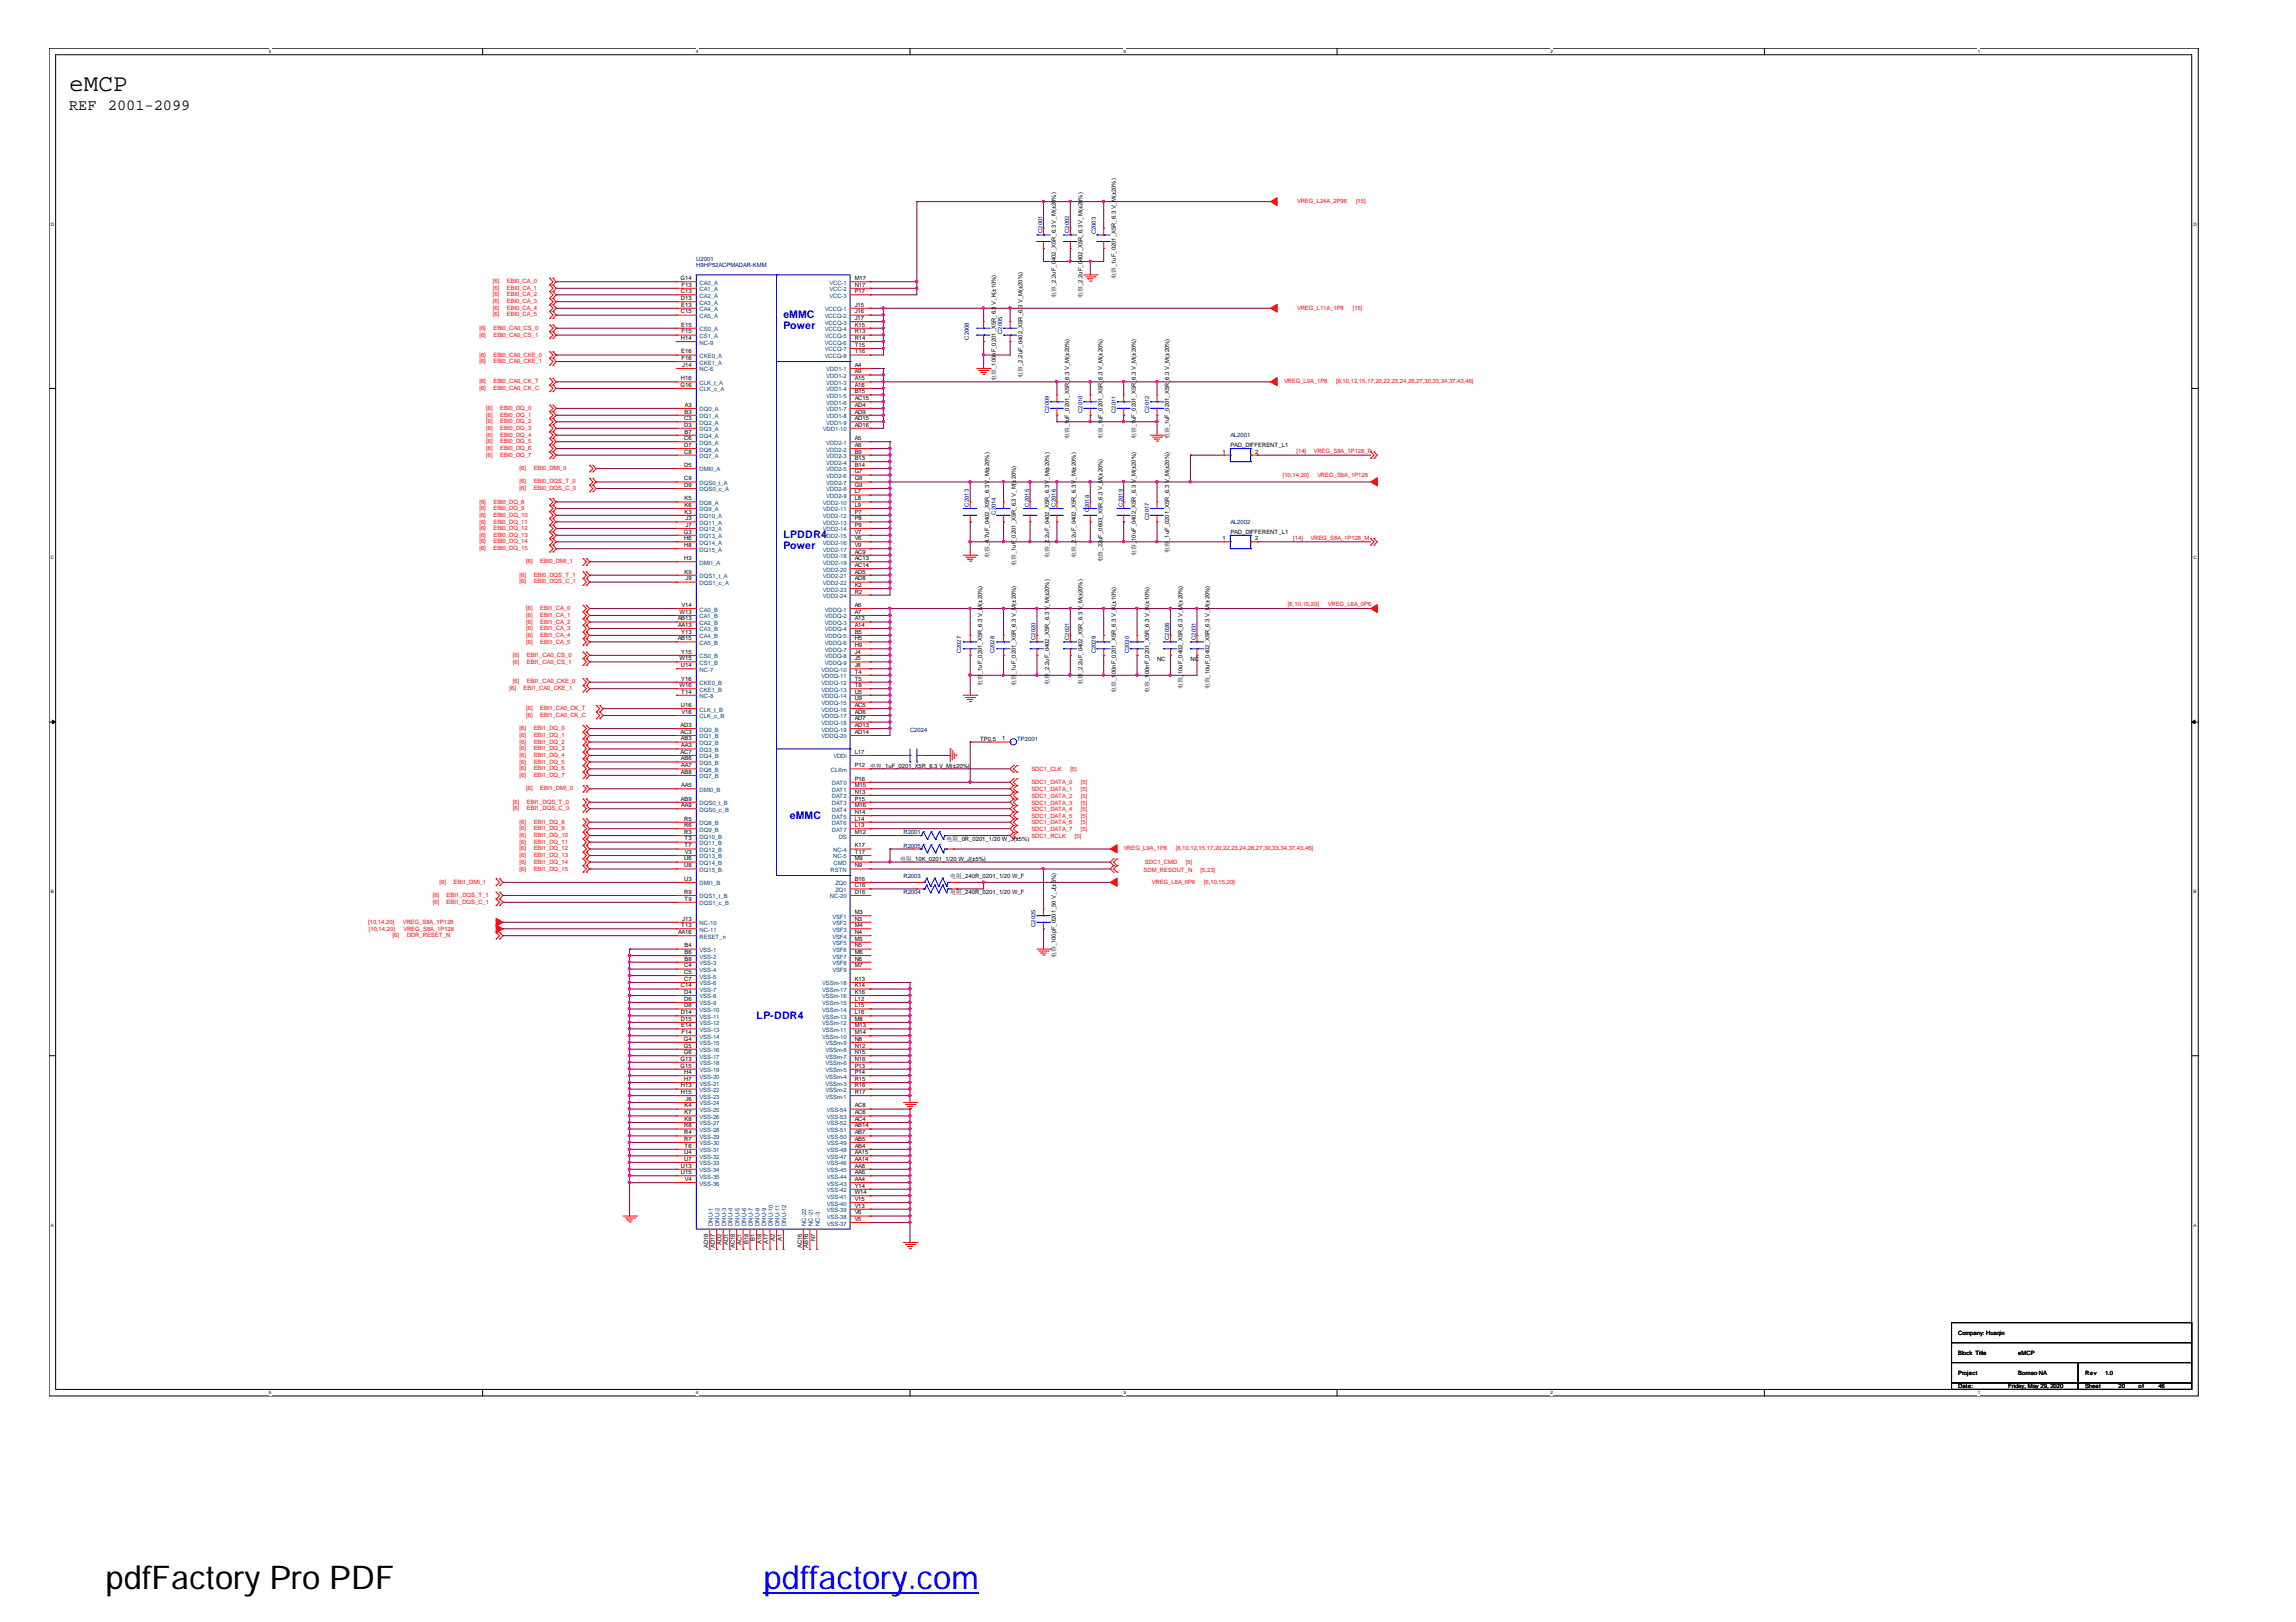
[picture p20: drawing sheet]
<svg xmlns="http://www.w3.org/2000/svg" width="297mm" height="210mm" viewBox="0 0 297 210" stroke-linecap="round" stroke-linejoin="round" font-family="sans-serif">
<defs><g id="words">
<text font-size="4.2" x="13.6" y="205.6">pdfFactory Pro PDF</text>
<text font-size="4.2" fill="#00f" x="98.8" y="205.6">pdffactory.com</text>
<text font-size="3.1" x="8.9" y="11.7">eMCP</text>
<g font-size="2">
<text x="8.9" y="14.3">REF</text>
<text x="14" y="14.3">2001-2099</text>
</g>
<g font-size="1.4" fill="#00f">
<text x="101.3" y="41.2">eMMC</text>
<text x="101.3" y="42.6">Power</text>
<text x="101.3" y="69.7">LPDDR4</text>
<text x="101.3" y="71">Power</text>
<text x="102.2" y="105.9">eMMC</text>
<text x="97.9" y="131.8">LP-DDR4</text>
</g>
<g font-size=".8" fill="#f00">
<text x="167.8" y="26.3">VREG_L24A_2P96</text>
<text x="175.4" y="26.3">[15]</text>
<text x="63.8" y="36.6">[6]</text>
<text x="63.8" y="37.5">[6]</text>
<text x="63.8" y="38.4">[6]</text>
<text x="63.8" y="39.3">[6]</text>
<text x="63.8" y="40.1">[6]</text>
<text x="63.8" y="41">[6]</text>
<text x="65.6" y="36.6">EBI0_CA_0</text>
<text x="65.6" y="37.5">EBI0_CA_1</text>
<text x="65.6" y="38.4">EBI0_CA_2</text>
<text x="65.6" y="39.3">EBI0_CA_3</text>
<text x="65.6" y="40.1">EBI0_CA_4</text>
<text x="65.6" y="41">EBI0_CA_5</text>
<text x="167.8" y="40.1">VREG_L11A_1P8</text>
<text x="175" y="40.1">[15]</text>
<text x="62" y="47">[6]</text>
<text x="62" y="46.2">[6]</text>
<text x="62" y="43.6">[6]</text>
<text x="62" y="42.7">[6]</text>
<text x="63.8" y="47">EBI0_CA0_CKE_1</text>
<text x="63.8" y="46.2">EBI0_CA0_CKE_0</text>
<text x="63.8" y="43.6">EBI0_CA0_CS_1</text>
<text x="63.8" y="42.7">EBI0_CA0_CS_0</text>
<text x="62" y="50.5">[6]</text>
<text x="62" y="49.6">[6]</text>
<text x="62.9" y="53.1">[6]</text>
<text x="62.9" y="53.9">[6]</text>
<text x="63.8" y="50.5">EBI0_CA0_CK_C</text>
<text x="63.8" y="49.6">EBI0_CA0_CK_T</text>
<text x="64.7" y="53.1">EBI0_DQ_0</text>
<text x="64.7" y="53.9">EBI0_DQ_1</text>
<text x="166.1" y="49.6">VREG_L9A_1P8</text>
<text x="172.8" y="49.6">[8,10,12,15,17,20,22,23,24,26,27,30,33,34,37,43,46]</text>
<text x="62.9" y="54.8">[6]</text>
<text x="62.9" y="55.6">[6]</text>
<text x="62.9" y="56.5">[6]</text>
<text x="62.9" y="57.4">[6]</text>
<text x="62.9" y="58.2">[6]</text>
<text x="62.9" y="59.1">[6]</text>
<text x="64.7" y="54.8">EBI0_DQ_2</text>
<text x="64.7" y="55.6">EBI0_DQ_3</text>
<text x="64.7" y="56.5">EBI0_DQ_4</text>
<text x="64.7" y="57.4">EBI0_DQ_5</text>
<text x="64.7" y="58.2">EBI0_DQ_6</text>
<text x="64.7" y="59.1">EBI0_DQ_7</text>
<text x="167.7" y="58.6">[14]</text>
<text x="170" y="58.6">VREG_S8A_1P128_P</text>
<text x="62" y="65.2">[6]</text>
<text x="63.8" y="65.2">EBI0_DQ_8</text>
<text x="67.2" y="63.4">[6]</text>
<text x="67.2" y="62.5">[6]</text>
<text x="67.2" y="60.8">[6]</text>
<text x="69" y="63.4">EBI0_DQS_C_0</text>
<text x="69" y="62.5">EBI0_DQS_T_0</text>
<text x="69" y="60.8">EBI0_DMI_0</text>
<text x="165.9" y="61.7">[10,14,20]</text>
<text x="170.4" y="61.7">VREG_S8A_1P128</text>
<text x="62" y="66">[6]</text>
<text x="62" y="66.9">[6]</text>
<text x="62" y="67.7">[6]</text>
<text x="62" y="68.6">[6]</text>
<text x="62" y="69.5">[6]</text>
<text x="62" y="70.3">[6]</text>
<text x="62" y="71.2">[6]</text>
<text x="63.8" y="66">EBI0_DQ_9</text>
<text x="63.8" y="66.9">EBI0_DQ_10</text>
<text x="63.8" y="67.7">EBI0_DQ_11</text>
<text x="63.8" y="68.6">EBI0_DQ_12</text>
<text x="63.8" y="69.5">EBI0_DQ_13</text>
<text x="63.8" y="70.3">EBI0_DQ_14</text>
<text x="63.8" y="71.2">EBI0_DQ_15</text>
<text x="167.3" y="69.8">[14]</text>
<text x="169.5" y="69.8">VREG_S8A_1P128_M</text>
<text x="67.2" y="75.5">[6]</text>
<text x="67.2" y="74.6">[6]</text>
<text x="68.1" y="72.9">[6]</text>
<text x="69" y="75.5">EBI0_DQS_C_1</text>
<text x="69" y="74.6">EBI0_DQS_T_1</text>
<text x="69.9" y="72.9">EBI0_DMI_1</text>
<text x="68.1" y="79">[6]</text>
<text x="68.1" y="79.8">[6]</text>
<text x="68.1" y="80.7">[6]</text>
<text x="68.1" y="81.5">[6]</text>
<text x="68.1" y="82.4">[6]</text>
<text x="68.1" y="83.3">[6]</text>
<text x="69.9" y="79">EBI1_CA_0</text>
<text x="69.9" y="79.8">EBI1_CA_1</text>
<text x="69.9" y="80.7">EBI1_CA_2</text>
<text x="69.9" y="81.5">EBI1_CA_3</text>
<text x="69.9" y="82.4">EBI1_CA_4</text>
<text x="69.9" y="83.3">EBI1_CA_5</text>
<text x="166.6" y="78.4">[6,10,15,20]</text>
<text x="171.8" y="78.4">VREG_L6A_0P6</text>
<text x="65.9" y="89.3">[6]</text>
<text x="66.3" y="88.4">[6]</text>
<text x="66.3" y="85.9">[6]</text>
<text x="66.3" y="85">[6]</text>
<text x="67.7" y="89.3">EBI1_CA0_CKE_1</text>
<text x="68.2" y="88.4">EBI1_CA0_CKE_0</text>
<text x="68.2" y="85.9">EBI1_CA0_CS_1</text>
<text x="68.2" y="85">EBI1_CA0_CS_0</text>
<text x="67.2" y="94.5">[6]</text>
<text x="67.2" y="95.4">[6]</text>
<text x="68.1" y="92.8">[6]</text>
<text x="68.1" y="91.9">[6]</text>
<text x="69" y="94.5">EBI1_DQ_0</text>
<text x="69" y="95.4">EBI1_DQ_1</text>
<text x="69.9" y="92.8">EBI1_CA0_CK_C</text>
<text x="69.9" y="91.9">EBI1_CA0_CK_T</text>
<text x="67.2" y="96.2">[6]</text>
<text x="67.2" y="97.1">[6]</text>
<text x="67.2" y="98">[6]</text>
<text x="67.2" y="98.8">[6]</text>
<text x="67.2" y="99.7">[6]</text>
<text x="67.2" y="100.6">[6]</text>
<text x="69" y="96.2">EBI1_DQ_2</text>
<text x="69" y="97.1">EBI1_DQ_3</text>
<text x="69" y="98">EBI1_DQ_4</text>
<text x="69" y="98.8">EBI1_DQ_5</text>
<text x="69" y="99.7">EBI1_DQ_6</text>
<text x="69" y="100.6">EBI1_DQ_7</text>
<text x="133.4" y="99.8">SDC1_CLK</text>
<text x="133.4" y="101.5">SDC1_DATA_0</text>
<text x="138.5" y="99.8">[5]</text>
<text x="139.8" y="101.5">[5]</text>
<text x="66.3" y="104.9">[6]</text>
<text x="66.3" y="104">[6]</text>
<text x="67.2" y="106.6">[6]</text>
<text x="67.2" y="107.5">[6]</text>
<text x="68.1" y="102.3">[6]</text>
<text x="68.2" y="104.9">EBI1_DQS_C_0</text>
<text x="68.2" y="104">EBI1_DQS_T_0</text>
<text x="69" y="106.6">EBI1_DQ_8</text>
<text x="69" y="107.5">EBI1_DQ_9</text>
<text x="69.9" y="102.3">EBI1_DMI_0</text>
<text x="133.4" y="102.4">SDC1_DATA_1</text>
<text x="133.4" y="103.2">SDC1_DATA_2</text>
<text x="133.4" y="104.1">SDC1_DATA_3</text>
<text x="133.4" y="105">SDC1_DATA_4</text>
<text x="133.4" y="105.8">SDC1_DATA_5</text>
<text x="133.4" y="106.7">SDC1_DATA_6</text>
<text x="133.4" y="107.5">SDC1_DATA_7</text>
<text x="139.8" y="102.4">[5]</text>
<text x="139.8" y="103.2">[5]</text>
<text x="139.8" y="104.1">[5]</text>
<text x="139.8" y="105">[5]</text>
<text x="139.8" y="105.8">[5]</text>
<text x="139.8" y="106.7">[5]</text>
<text x="139.8" y="107.5">[5]</text>
<text x="67.2" y="108.3">[6]</text>
<text x="67.2" y="109.2">[6]</text>
<text x="67.2" y="110">[6]</text>
<text x="67.2" y="110.9">[6]</text>
<text x="67.2" y="111.8">[6]</text>
<text x="67.2" y="112.7">[6]</text>
<text x="69" y="108.3">EBI1_DQ_10</text>
<text x="69" y="109.2">EBI1_DQ_11</text>
<text x="69" y="110">EBI1_DQ_12</text>
<text x="69" y="110.9">EBI1_DQ_13</text>
<text x="69" y="111.8">EBI1_DQ_14</text>
<text x="69" y="112.7">EBI1_DQ_15</text>
<text x="133.4" y="108.4">SDC1_RCLK</text>
<text x="139.1" y="108.4">[5]</text>
<text x="145.4" y="110">VREG_L9A_1P8</text>
<text x="148" y="112.8">SDM_RESOUT_N</text>
<text x="148.1" y="111.8">SDC1_CMD</text>
<text x="152.1" y="110">[8,10,12,15,17,20,22,23,24,26,27,30,33,34,37,43,46]</text>
<text x="153.4" y="111.8">[5]</text>
<text x="155.3" y="112.8">[5,23]</text>
<text x="47.6" y="119.6">[10,14,20]</text>
<text x="52.1" y="119.6">VREG_S8A_1P128</text>
<text x="56" y="117">[6]</text>
<text x="56" y="116.1">[6]</text>
<text x="56.9" y="114.4">[6]</text>
<text x="57.8" y="117">EBI1_DQS_C_1</text>
<text x="57.8" y="116.1">EBI1_DQS_T_1</text>
<text x="58.7" y="114.4">EBI1_DMI_1</text>
<text x="149" y="114.4">VREG_L6A_0P6</text>
<text x="155.7" y="114.4">[6,10,15,20]</text>
<text x="47.7" y="120.5">[10,14,20]</text>
<text x="50.8" y="121.3">[6]</text>
<text x="52.2" y="120.5">VREG_S8A_1P128</text>
<text x="52.6" y="121.3">DDR_RESET_N</text>
</g>
<g font-size=".8" fill="#000080">
<text x="90.1" y="33.7">U2001</text>
<text x="90.1" y="34.6">H9HP52ACPMADAR-KMM</text>
<text x="134.9" y="30.2" transform="rotate(-90 134.9 30.2)">C2001</text>
<text x="138.3" y="30.2" transform="rotate(-90 138.3 30.2)">C2002</text>
<text x="141.8" y="30.3" transform="rotate(-90 141.8 30.3)">C2003</text>
<text x="125.3" y="44" transform="rotate(-90 125.3 44)">C2008</text>
<text x="129.7" y="43.2" transform="rotate(-90 129.7 43.2)">C2005</text>
<text x="135.7" y="53.4" transform="rotate(-90 135.7 53.4)">C2009</text>
<text x="140" y="53.4" transform="rotate(-90 140 53.4)">C2010</text>
<text x="144.4" y="53.4" transform="rotate(-90 144.4 53.4)">C2011</text>
<text x="148.7" y="53.4" transform="rotate(-90 148.7 53.4)">C2012</text>
<text x="159.2" y="56.6">AL2001</text>
<text x="125.3" y="65.5" transform="rotate(-90 125.3 65.5)">C2013</text>
<text x="133.1" y="65.5" transform="rotate(-90 133.1 65.5)">C2015</text>
<text x="136.6" y="65.5" transform="rotate(-90 136.6 65.5)">C2016</text>
<text x="145.2" y="65.5" transform="rotate(-90 145.2 65.5)">C2019</text>
<text x="128.8" y="66.6" transform="rotate(-90 128.8 66.6)">C2014</text>
<text x="140.9" y="66.3" transform="rotate(-90 140.9 66.3)">C2018</text>
<text x="148.7" y="67.3" transform="rotate(-90 148.7 67.3)">C2017</text>
<text x="159.2" y="67.8">AL2002</text>
<text x="134" y="82.8" transform="rotate(-90 134 82.8)">C2020</text>
<text x="138.3" y="82.8" transform="rotate(-90 138.3 82.8)">C2021</text>
<text x="151.3" y="82.8" transform="rotate(-90 151.3 82.8)">C2026</text>
<text x="154.7" y="82.8" transform="rotate(-90 154.7 82.8)">C2031</text>
<text x="124.3" y="84.6" transform="rotate(-90 124.3 84.6)">C2027</text>
<text x="128.7" y="84.6" transform="rotate(-90 128.7 84.6)">C2028</text>
<text x="141.8" y="84.6" transform="rotate(-90 141.8 84.6)">C2029</text>
<text x="146.1" y="84.6" transform="rotate(-90 146.1 84.6)">C2030</text>
<text x="117.7" y="94.7">C2024</text>
<text x="131.6" y="95.9">TP2001</text>
<text x="116.9" y="108">R2001</text>
<text x="116.9" y="109.7">R2005</text>
<text x="116.9" y="113.6">R2003</text>
<text x="116.9" y="115.8">R2004</text>
<text x="134" y="119.9" transform="rotate(-90 134 119.9)">C2025</text>
</g>
<g font-size=".8">
<text x="88.1" y="36.3">G14</text>
<text x="88.1" y="40.6">C15</text>
<text x="88.1" y="38.8">D13</text>
<text x="88.1" y="37.9">C13</text>
<text x="88.1" y="39.7">E13</text>
<text x="88.2" y="37.1">F13</text>
<text x="110.6" y="36.3">M17</text>
<text x="110.6" y="41.4">J17</text>
<text x="110.6" y="39.7">J15</text>
<text x="110.6" y="40.6">J16</text>
<text x="110.6" y="37.1">N17</text>
<text x="110.6" y="37.9">P17</text>
<text x="136.6" y="38.5" transform="rotate(-90 136.6 38.5)">电容_2.2uF_0402_X5R_6.3 V_M(±20%)</text>
<text x="140" y="38.5" transform="rotate(-90 140 38.5)">电容_2.2uF_0402_X5R_6.3 V_M(±20%)</text>
<text x="144.4" y="36.1" transform="rotate(-90 144.4 36.1)">电容_1uF_0201_X5R_6.3 V_M(±20%)</text>
<text x="88.1" y="44">H14</text>
<text x="88.1" y="42.3">E15</text>
<text x="88.1" y="45.7">E16</text>
<text x="88.2" y="46.6">F16</text>
<text x="88.2" y="43.2">F15</text>
<text x="88.3" y="47.5">J14</text>
<text x="110.6" y="43.2">R13</text>
<text x="110.6" y="44">R14</text>
<text x="110.6" y="42.3">K15</text>
<text x="110.6" y="44.9">T15</text>
<text x="110.6" y="45.7">T16</text>
<text x="110.6" y="47.5">A4</text>
<text x="88.1" y="50.1">G16</text>
<text x="88.1" y="49.2">H16</text>
<text x="88.6" y="53.5">B3</text>
<text x="88.6" y="52.6">A3</text>
<text x="110.6" y="50.9">B15</text>
<text x="110.6" y="51.8">AC15</text>
<text x="110.6" y="52.6">AD4</text>
<text x="110.6" y="53.5">AD9</text>
<text x="110.6" y="48.3">A9</text>
<text x="110.6" y="49.2">A15</text>
<text x="110.6" y="50.1">A16</text>
<text x="128.8" y="49.2" transform="rotate(-90 128.8 49.2)">电容_100nF_0201_X5R_6.3 V_K(±10%)</text>
<text x="132.3" y="48.9" transform="rotate(-90 132.3 48.9)">电容_2.2uF_0402_X5R_6.3 V_M(±20%)</text>
<text x="88.5" y="57.8">D7</text>
<text x="88.5" y="58.7">C8</text>
<text x="88.5" y="55.2">D3</text>
<text x="88.5" y="57">C6</text>
<text x="88.5" y="54.4">C3</text>
<text x="88.6" y="56.1">B7</text>
<text x="110.6" y="57">A5</text>
<text x="110.6" y="57.8">A8</text>
<text x="110.6" y="58.7">B9</text>
<text x="110.6" y="59.5">B13</text>
<text x="110.6" y="54.4">AD15</text>
<text x="110.6" y="55.2">AD16</text>
<text x="138.3" y="56.8" transform="rotate(-90 138.3 56.8)">电容_1</text>
<text x="138.3" y="54.5" transform="rotate(-90 138.3 54.5)">uF_0201_X5R_6.3 V_M(±20%)</text>
<text x="142.6" y="56.8" transform="rotate(-90 142.6 56.8)">电容_1</text>
<text x="142.6" y="54.5" transform="rotate(-90 142.6 54.5)">uF_0201_X5R_6.3 V_M(±20%)</text>
<text x="146.9" y="56.8" transform="rotate(-90 146.9 56.8)">电容_1</text>
<text x="146.9" y="54.5" transform="rotate(-90 146.9 54.5)">uF_0201_X5R_6.3 V_M(±20%)</text>
<text x="151.3" y="56.8" transform="rotate(-90 151.3 56.8)">电容_1uF_0201_X5R_6.3 V_M(±20%)</text>
<text x="158.2" y="58.7">1</text>
<text x="159.2" y="57.9">PAD_DIFFERENT_L1</text>
<text x="162.4" y="58.7">2</text>
<text x="88.5" y="63">D9</text>
<text x="88.5" y="60.4">D5</text>
<text x="88.5" y="62.2">C9</text>
<text x="88.6" y="65.6">K6</text>
<text x="88.6" y="64.7">K5</text>
<text x="110.6" y="60.4">B14</text>
<text x="110.6" y="63.9">L7</text>
<text x="110.6" y="61.3">G7</text>
<text x="110.6" y="62.2">G8</text>
<text x="110.6" y="63">G9</text>
<text x="110.6" y="64.7">L8</text>
<text x="110.6" y="65.6">L9</text>
<text x="88.5" y="69.1">G3</text>
<text x="88.5" y="70.8">H8</text>
<text x="88.5" y="69.9">H6</text>
<text x="88.6" y="66.5">K3</text>
<text x="88.7" y="67.3">J3</text>
<text x="88.7" y="68.2">J7</text>
<text x="110.6" y="71.6">AC9</text>
<text x="110.6" y="66.5">P7</text>
<text x="110.6" y="67.3">P8</text>
<text x="110.6" y="68.2">P9</text>
<text x="110.6" y="69.1">V7</text>
<text x="110.6" y="69.9">V8</text>
<text x="110.6" y="70.8">V9</text>
<text x="142.6" y="70" transform="rotate(-90 142.6 70)">uF_0603_X5R_6.3 V_M(±20%)</text>
<text x="146.9" y="71.9" transform="rotate(-90 146.9 71.9)">电容_10uF_0402_X5R_6.3 V_M(±20%)</text>
<text x="151.3" y="71.5" transform="rotate(-90 151.3 71.5)">电容</text>
<text x="151.3" y="70" transform="rotate(-90 151.3 70)">_1uF_0201_X5R_6.3 V_M(±20%)</text>
<text x="158.2" y="69.9">1</text>
<text x="159.2" y="69.1">PAD_DIFFERENT_L1</text>
<text x="162.4" y="69.9">2</text>
<text x="88.5" y="72.5">H3</text>
<text x="88.6" y="74.2">K9</text>
<text x="88.7" y="75.1">J9</text>
<text x="110.6" y="72.5">AC13</text>
<text x="110.6" y="73.4">AC14</text>
<text x="110.6" y="74.2">AD5</text>
<text x="110.6" y="75.1">AD8</text>
<text x="110.6" y="76">K2</text>
<text x="110.6" y="76.8">R2</text>
<text x="128" y="72.2" transform="rotate(-90 128 72.2)">电容_4.7uF_0402_X5R_6.3 V_M(±20%)</text>
<text x="131.4" y="73.3" transform="rotate(-90 131.4 73.3)">电容_1uF_0201_X5R_6.3 V_M(±20%)</text>
<text x="135.7" y="72.2" transform="rotate(-90 135.7 72.2)">电容_2.2uF_0402_X5R_6.3 V_M(±20%)</text>
<text x="139.2" y="72.2" transform="rotate(-90 139.2 72.2)">电容_2.2uF_0402_X5R_6.3 V_M(±20%)</text>
<text x="142.6" y="72.8" transform="rotate(-90 142.6 72.8)">电容_22</text>
<text x="87.7" y="82.9">AB15</text>
<text x="87.7" y="80.3">AB13</text>
<text x="87.7" y="81.1">AA13</text>
<text x="87.9" y="79.4">W13</text>
<text x="88.1" y="82">Y13</text>
<text x="88.2" y="78.5">V14</text>
<text x="110.6" y="80.3">A13</text>
<text x="110.6" y="81.1">A14</text>
<text x="110.6" y="79.4">A7</text>
<text x="110.6" y="78.5">A6</text>
<text x="110.6" y="82">B5</text>
<text x="110.6" y="83.7">H9</text>
<text x="110.6" y="82.9">H5</text>
<text x="87.9" y="88.9">W16</text>
<text x="87.9" y="85.4">W15</text>
<text x="88.1" y="86.3">U14</text>
<text x="88.1" y="89.8">T14</text>
<text x="88.1" y="88.1">Y16</text>
<text x="88.1" y="84.6">Y15</text>
<text x="110.6" y="88.1">T5</text>
<text x="110.6" y="87.2">T4</text>
<text x="110.6" y="88.9">T8</text>
<text x="110.6" y="84.6">J4</text>
<text x="110.6" y="85.4">J5</text>
<text x="110.6" y="86.3">J8</text>
<text x="110.6" y="89.8">U5</text>
<text x="127.1" y="88.8" transform="rotate(-90 127.1 88.8)">电容</text>
<text x="127.1" y="87.3" transform="rotate(-90 127.1 87.3)">_1uF_0201_X5R_6.3 V_M(±20%)</text>
<text x="131.4" y="88.8" transform="rotate(-90 131.4 88.8)">电容</text>
<text x="131.4" y="87.3" transform="rotate(-90 131.4 87.3)">_1uF_0201_X5R_6.3 V_M(±20%)</text>
<text x="135.7" y="88.6" transform="rotate(-90 135.7 88.6)">电容_2.2uF_0402_X5R_6.3 V_M(±20%)</text>
<text x="140" y="88.6" transform="rotate(-90 140 88.6)">电容_2.2uF_0402_X5R_6.3 V_M(±20%)</text>
<text x="144.4" y="89.6" transform="rotate(-90 144.4 89.6)">电容_100nF_0201_X5R_6.3 V_K(±10%)</text>
<text x="148.7" y="89.6" transform="rotate(-90 148.7 89.6)">电容_100nF_0201_X5R_6.3 V_K(±10%)</text>
<text x="149.7" y="85.5">NC</text>
<text x="153" y="89.2" transform="rotate(-90 153 89.2)">电容_10uF_0402_X5R_6.3 V_M(±20%)</text>
<text x="154" y="85.5">NC</text>
<text x="156.5" y="89.2" transform="rotate(-90 156.5 89.2)">电容_10uF_0402_X5R_6.3 V_M(±20%)</text>
<text x="88.1" y="94.1">AD3</text>
<text x="88.1" y="95">AC3</text>
<text x="88.1" y="95.8">AB3</text>
<text x="88.1" y="91.5">U16</text>
<text x="88.2" y="92.4">V16</text>
<text x="110.6" y="91.5">AC5</text>
<text x="110.6" y="92.4">AD6</text>
<text x="110.6" y="90.6">U9</text>
<text x="110.6" y="93.2">AD7</text>
<text x="110.6" y="94.1">AD13</text>
<text x="110.6" y="95">AD14</text>
<text x="126.8" y="95.9">TP0.5</text>
<text x="129.7" y="95.8">1</text>
<text x="88.1" y="97.6">AC7</text>
<text x="88.1" y="98.4">AB6</text>
<text x="88.1" y="100.1">AB8</text>
<text x="88.1" y="96.7">AA3</text>
<text x="88.1" y="99.3">AA7</text>
<text x="88.1" y="101.9">AA5</text>
<text x="110.6" y="97.6">L17</text>
<text x="110.6" y="99.3">P12</text>
<text x="110.6" y="101">P16</text>
<text x="110.6" y="101.9">M15</text>
<text x="112.6" y="99.3">电容_1uF_0201_X5R_6.3 V_M(±20%)</text>
<text x="88.1" y="103.6">AB9</text>
<text x="88.1" y="104.5">AA9</text>
<text x="88.5" y="106.2">R5</text>
<text x="88.5" y="107">R6</text>
<text x="88.5" y="107.9">R3</text>
<text x="110.6" y="102.7">N13</text>
<text x="110.6" y="103.6">P15</text>
<text x="110.6" y="104.5">M16</text>
<text x="110.6" y="105.3">N14</text>
<text x="110.6" y="106.2">L14</text>
<text x="110.6" y="107">L13</text>
<text x="110.6" y="107.9">M12</text>
<text x="88.5" y="111.4">U6</text>
<text x="88.5" y="112.2">U8</text>
<text x="88.5" y="114">U3</text>
<text x="88.6" y="108.8">T3</text>
<text x="88.6" y="109.7">T7</text>
<text x="88.6" y="110.5">V3</text>
<text x="110.6" y="114">B16</text>
<text x="110.6" y="111.4">M9</text>
<text x="110.6" y="112.2">N9</text>
<text x="110.6" y="109.7">K17</text>
<text x="110.6" y="110.5">T17</text>
<text x="116.5" y="111.4">电阻_10K_0201_1/20 W_J(±5%)</text>
<text x="122.5" y="108.9">电阻_0R_0201_1/20 W_J(±5%)</text>
<text x="122.9" y="113.6">电阻_240R_0201_1/20 W_F</text>
<text x="88.1" y="120">T13</text>
<text x="88.3" y="119.1">J13</text>
<text x="88.5" y="115.7">R9</text>
<text x="88.6" y="116.6">T9</text>
<text x="110.6" y="114.8">C16</text>
<text x="110.6" y="115.7">D16</text>
<text x="110.6" y="118.3">M3</text>
<text x="110.6" y="119.1">N3</text>
<text x="110.6" y="120">M4</text>
<text x="122.9" y="115.8">电阻_240R_0201_1/20 W_F</text>
<text x="87.7" y="120.9">AA16</text>
<text x="88.5" y="125.2">C4</text>
<text x="88.6" y="122.6">B4</text>
<text x="88.6" y="123.5">B6</text>
<text x="88.6" y="124.3">B8</text>
<text x="110.6" y="120.9">N4</text>
<text x="110.6" y="121.7">M5</text>
<text x="110.6" y="122.6">N5</text>
<text x="110.6" y="123.5">M6</text>
<text x="110.6" y="124.3">N6</text>
<text x="110.6" y="125.2">M7</text>
<text x="136.6" y="124" transform="rotate(-90 136.6 124)">电容_100pF_0201_50 V_J(±5%)</text>
<text x="88.1" y="127.8">C14</text>
<text x="88.1" y="131.2">D14</text>
<text x="88.5" y="128.6">D4</text>
<text x="88.5" y="129.5">D6</text>
<text x="88.5" y="126">C5</text>
<text x="88.5" y="126.9">C7</text>
<text x="88.5" y="130.4">D8</text>
<text x="110.6" y="127.8">K14</text>
<text x="110.6" y="128.6">K16</text>
<text x="110.6" y="129.5">L12</text>
<text x="110.6" y="130.4">L15</text>
<text x="110.6" y="131.2">L16</text>
<text x="110.6" y="126.9">K13</text>
<text x="88.1" y="137.3">G13</text>
<text x="88.1" y="132.1">D15</text>
<text x="88.1" y="132.9">E14</text>
<text x="88.2" y="133.8">F14</text>
<text x="88.5" y="134.7">G4</text>
<text x="88.5" y="135.6">G5</text>
<text x="88.5" y="136.4">G6</text>
<text x="110.6" y="135.6">N12</text>
<text x="110.6" y="137.3">N16</text>
<text x="110.6" y="136.4">N15</text>
<text x="110.6" y="134.7">N8</text>
<text x="110.6" y="132.1">M8</text>
<text x="110.6" y="132.9">M13</text>
<text x="110.6" y="133.8">M14</text>
<text x="88.1" y="138.1">G15</text>
<text x="88.1" y="140.7">H13</text>
<text x="88.1" y="141.6">H15</text>
<text x="88.5" y="139">H4</text>
<text x="88.5" y="139.9">H7</text>
<text x="88.6" y="143.3">K4</text>
<text x="88.7" y="142.5">J6</text>
<text x="110.6" y="138.1">P13</text>
<text x="110.6" y="143.3">AC8</text>
<text x="110.6" y="139">P14</text>
<text x="110.6" y="139.9">R15</text>
<text x="110.6" y="140.7">R16</text>
<text x="110.6" y="141.6">R17</text>
<text x="88.5" y="146.8">R4</text>
<text x="88.5" y="147.6">R7</text>
<text x="88.5" y="149.4">U4</text>
<text x="88.5" y="145.9">R8</text>
<text x="88.6" y="144.2">K7</text>
<text x="88.6" y="148.5">T6</text>
<text x="88.6" y="145">K8</text>
<text x="110.6" y="149.4">AA15</text>
<text x="110.6" y="148.5">AB4</text>
<text x="110.6" y="147.6">AB5</text>
<text x="110.6" y="146.8">AB7</text>
<text x="110.6" y="145.9">AB14</text>
<text x="110.6" y="145">AC4</text>
<text x="110.6" y="144.2">AC6</text>
<text x="88.1" y="151.1">U13</text>
<text x="88.1" y="151.9">U15</text>
<text x="88.5" y="150.2">U7</text>
<text x="88.6" y="152.8">V4</text>
<text x="110.6" y="150.2">AA14</text>
<text x="110.6" y="151.1">AA8</text>
<text x="110.6" y="155.4">V15</text>
<text x="110.6" y="154.5">W14</text>
<text x="110.6" y="153.7">Y14</text>
<text x="110.6" y="152.8">AA4</text>
<text x="110.6" y="151.9">AA6</text>
<text x="91.6" y="161.6" transform="rotate(-90 91.6 161.6)">AD18</text>
<text x="92.5" y="161.6" transform="rotate(-90 92.5 161.6)">AD17</text>
<text x="93.3" y="161.1" transform="rotate(-90 93.3 161.1)">AD2</text>
<text x="94.2" y="161.1" transform="rotate(-90 94.2 161.1)">AD1</text>
<text x="95.1" y="161.6" transform="rotate(-90 95.1 161.6)">AC18</text>
<text x="95.9" y="161.1" transform="rotate(-90 95.9 161.1)">AC1</text>
<text x="96.8" y="161" transform="rotate(-90 96.8 161)">B18</text>
<text x="97.7" y="160.6" transform="rotate(-90 97.7 160.6)">B1</text>
<text x="98.5" y="161" transform="rotate(-90 98.5 161)">A18</text>
<text x="99.4" y="161" transform="rotate(-90 99.4 161)">A17</text>
<text x="100.2" y="160.6" transform="rotate(-90 100.2 160.6)">A2</text>
<text x="101.1" y="160.6" transform="rotate(-90 101.1 160.6)">A1</text>
<text x="103.7" y="161.6" transform="rotate(-90 103.7 161.6)">AC16</text>
<text x="104.6" y="161.5" transform="rotate(-90 104.6 161.5)">AB16</text>
<text x="105.5" y="160.6" transform="rotate(-90 105.5 160.6)">N7</text>
<text x="110.6" y="158">V5</text>
<text x="110.6" y="157.2">V6</text>
<text x="110.6" y="156.3">V13</text>
<text x="253.3" y="172.7">Company: Huaqin</text>
<text x="253.3" y="175.4">Block Title</text>
<text x="253.3" y="177.9">Project</text>
<text x="253.3" y="179.7">Date:</text>
<text x="259.8" y="179.7">Friday, May 29, 2020</text>
<text x="261.1" y="177.9">Borneo NA</text>
<text x="261.1" y="175.4">eMCP</text>
<text x="269.7" y="177.9">Rev</text>
<text x="269.7" y="179.7">Sheet</text>
<text x="272.3" y="177.9">1.0</text>
<text x="274.1" y="179.7">20</text>
<text x="276.6" y="179.7">of</text>
<text x="279.2" y="179.7">46</text>
</g>
<g font-size=".8" fill="#004080">
<text x="90.5" y="41.2">CA5_A</text>
<text x="90.5" y="40.3">CA4_A</text>
<text x="90.5" y="39.4">CA3_A</text>
<text x="90.5" y="38.5">CA2_A</text>
<text x="90.5" y="37.7">CA1_A</text>
<text x="90.5" y="36.8">CA0_A</text>
<text x="106.7" y="40.3">VCCQ-1</text>
<text x="106.7" y="41.2">VCCQ-2</text>
<text x="107.3" y="36.8">VCC-1</text>
<text x="107.3" y="37.7">VCC-2</text>
<text x="107.3" y="38.5">VCC-3</text>
<text x="90.5" y="42.9">CS0_A</text>
<text x="90.5" y="46.3">CKE0_A</text>
<text x="90.5" y="47.2">CKE1_A</text>
<text x="90.5" y="44.6">NC-9</text>
<text x="90.5" y="43.7">CS1_A</text>
<text x="106.7" y="43.7">VCCQ-5</text>
<text x="106.7" y="44.6">VCCQ-6</text>
<text x="106.7" y="42.9">VCCQ-4</text>
<text x="106.7" y="42">VCCQ-3</text>
<text x="106.7" y="45.5">VCCQ-7</text>
<text x="106.7" y="46.3">VCCQ-8</text>
<text x="90.5" y="48.1">NC-6</text>
<text x="90.5" y="53.2">DQ0_A</text>
<text x="90.5" y="49.8">CLK_t_A</text>
<text x="90.5" y="50.6">CLK_c_A</text>
<text x="106.9" y="51.5">VDD1-5</text>
<text x="106.9" y="52.4">VDD1-6</text>
<text x="106.9" y="53.2">VDD1-7</text>
<text x="106.9" y="48.1">VDD1-1</text>
<text x="106.9" y="48.9">VDD1-2</text>
<text x="106.9" y="49.8">VDD1-3</text>
<text x="106.9" y="50.6">VDD1-4</text>
<text x="90.5" y="58.4">DQ6_A</text>
<text x="90.5" y="59.3">DQ7_A</text>
<text x="90.5" y="55.8">DQ3_A</text>
<text x="90.5" y="56.7">DQ4_A</text>
<text x="90.5" y="57.5">DQ5_A</text>
<text x="90.5" y="55">DQ2_A</text>
<text x="90.5" y="54.1">DQ1_A</text>
<text x="106.5" y="55.8">VDD1-10</text>
<text x="106.9" y="54.1">VDD1-8</text>
<text x="106.9" y="57.5">VDD2-1</text>
<text x="106.9" y="58.4">VDD2-2</text>
<text x="106.9" y="59.3">VDD2-3</text>
<text x="106.9" y="55">VDD1-9</text>
<text x="90.5" y="65.3">DQ8_A</text>
<text x="90.5" y="63.6">DQS0_c_A</text>
<text x="90.5" y="61">DMI0_A</text>
<text x="90.5" y="62.8">DQS0_t_A</text>
<text x="106.5" y="65.3">VDD2-10</text>
<text x="106.9" y="60.1">VDD2-4</text>
<text x="106.9" y="61">VDD2-5</text>
<text x="106.9" y="64.4">VDD2-9</text>
<text x="106.9" y="61.9">VDD2-6</text>
<text x="106.9" y="62.8">VDD2-7</text>
<text x="106.9" y="63.6">VDD2-8</text>
<text x="90.5" y="69.7">DQ13_A</text>
<text x="90.5" y="66.2">DQ9_A</text>
<text x="90.5" y="67.9">DQ11_A</text>
<text x="90.5" y="68.8">DQ12_A</text>
<text x="90.5" y="67.1">DQ10_A</text>
<text x="90.5" y="71.4">DQ15_A</text>
<text x="90.5" y="70.5">DQ14_A</text>
<text x="106.5" y="67.1">VDD2-12</text>
<text x="106.5" y="66.2">VDD2-11</text>
<text x="106.5" y="67.9">VDD2-13</text>
<text x="106.5" y="68.8">VDD2-14</text>
<text x="106.5" y="69.7">VDD2-15</text>
<text x="106.5" y="70.5">VDD2-16</text>
<text x="106.5" y="71.4">VDD2-17</text>
<text x="90.5" y="73.1">DMI1_A</text>
<text x="90.5" y="74.8">DQS1_t_A</text>
<text x="90.5" y="75.7">DQS1_c_A</text>
<text x="106.5" y="72.2">VDD2-18</text>
<text x="106.5" y="73.1">VDD2-19</text>
<text x="106.5" y="74">VDD2-20</text>
<text x="106.5" y="74.8">VDD2-21</text>
<text x="106.5" y="75.7">VDD2-22</text>
<text x="106.5" y="76.6">VDD2-23</text>
<text x="106.5" y="77.4">VDD2-24</text>
<text x="90.5" y="83.5">CA5_B</text>
<text x="90.5" y="80.9">CA2_B</text>
<text x="90.5" y="80">CA1_B</text>
<text x="90.5" y="81.7">CA3_B</text>
<text x="90.5" y="82.6">CA4_B</text>
<text x="90.5" y="79.1">CA0_B</text>
<text x="106.7" y="80.9">VDDQ-3</text>
<text x="106.7" y="81.7">VDDQ-4</text>
<text x="106.7" y="80">VDDQ-2</text>
<text x="106.7" y="79.1">VDDQ-1</text>
<text x="106.7" y="82.6">VDDQ-5</text>
<text x="106.7" y="83.5">VDDQ-6</text>
<text x="90.5" y="89.5">CKE1_B</text>
<text x="90.5" y="86">CS1_B</text>
<text x="90.5" y="86.9">NC-7</text>
<text x="90.5" y="88.7">CKE0_B</text>
<text x="90.5" y="85.2">CS0_B</text>
<text x="106.3" y="88.7">VDDQ-12</text>
<text x="106.3" y="87.8">VDDQ-11</text>
<text x="106.3" y="89.5">VDDQ-13</text>
<text x="106.3" y="86.9">VDDQ-10</text>
<text x="106.7" y="84.3">VDDQ-7</text>
<text x="106.7" y="85.2">VDDQ-8</text>
<text x="106.7" y="86">VDDQ-9</text>
<text x="90.5" y="90.4">NC-8</text>
<text x="90.5" y="94.7">DQ0_B</text>
<text x="90.5" y="95.6">DQ1_B</text>
<text x="90.5" y="92.1">CLK_t_B</text>
<text x="90.5" y="93">CLK_c_B</text>
<text x="106.3" y="92.1">VDDQ-16</text>
<text x="106.3" y="93">VDDQ-17</text>
<text x="106.3" y="91.2">VDDQ-15</text>
<text x="106.3" y="93.8">VDDQ-18</text>
<text x="106.3" y="94.7">VDDQ-19</text>
<text x="106.3" y="95.6">VDDQ-20</text>
<text x="106.3" y="90.4">VDDQ-14</text>
<text x="90.5" y="96.4">DQ2_B</text>
<text x="90.5" y="97.3">DQ3_B</text>
<text x="90.5" y="98.1">DQ4_B</text>
<text x="90.5" y="99">DQ5_B</text>
<text x="90.5" y="99.9">DQ6_B</text>
<text x="90.5" y="100.7">DQ7_B</text>
<text x="107.5" y="99.9">CLKm</text>
<text x="107.6" y="101.6">DAT0</text>
<text x="107.8" y="98.1">VDDi</text>
<text x="90.5" y="106.8">DQ8_B</text>
<text x="90.5" y="107.6">DQ9_B</text>
<text x="90.5" y="104.2">DQS0_t_B</text>
<text x="90.5" y="105">DQS0_c_B</text>
<text x="90.5" y="102.5">DMI0_B</text>
<text x="107.6" y="102.5">DAT1</text>
<text x="107.6" y="103.3">DAT2</text>
<text x="107.6" y="104.2">DAT3</text>
<text x="107.6" y="105">DAT4</text>
<text x="107.6" y="105.9">DAT5</text>
<text x="107.6" y="106.8">DAT6</text>
<text x="107.6" y="107.6">DAT7</text>
<text x="90.5" y="108.5">DQ10_B</text>
<text x="90.5" y="109.4">DQ11_B</text>
<text x="90.5" y="110.3">DQ12_B</text>
<text x="90.5" y="111.1">DQ13_B</text>
<text x="90.5" y="111.9">DQ14_B</text>
<text x="90.5" y="112.8">DQ15_B</text>
<text x="107.4" y="112.8">RSTN</text>
<text x="107.8" y="110.3">NC-4</text>
<text x="107.8" y="111.1">NC-5</text>
<text x="107.8" y="111.9">CMD</text>
<text x="108.5" y="108.5">DS</text>
<text x="90.5" y="119.7">NC-10</text>
<text x="90.5" y="116.3">DQS1_t_B</text>
<text x="90.5" y="117.2">DQS1_c_B</text>
<text x="90.5" y="114.6">DMI1_B</text>
<text x="107.4" y="116.3">NC-20</text>
<text x="107.7" y="118.9">VSF1</text>
<text x="107.7" y="119.7">VSF2</text>
<text x="108.1" y="114.6">ZQ0</text>
<text x="108.1" y="115.4">ZQ1</text>
<text x="90.5" y="120.6">NC-11</text>
<text x="90.5" y="121.5">RESET_n</text>
<text x="90.5" y="123.2">VSS-1</text>
<text x="90.5" y="124.1">VSS-2</text>
<text x="90.5" y="124.9">VSS-3</text>
<text x="90.5" y="125.8">VSS-4</text>
<text x="107.7" y="120.6">VSF3</text>
<text x="107.7" y="121.5">VSF4</text>
<text x="107.7" y="122.3">VSF5</text>
<text x="107.7" y="123.2">VSF6</text>
<text x="107.7" y="124.1">VSF7</text>
<text x="107.7" y="124.9">VSF8</text>
<text x="107.7" y="125.8">VSF9</text>
<text x="90.5" y="128.4">VSS-7</text>
<text x="90.5" y="129.2">VSS-8</text>
<text x="90.5" y="130.1">VSS-9</text>
<text x="90.5" y="126.6">VSS-5</text>
<text x="90.5" y="127.5">VSS-6</text>
<text x="90.5" y="131">VSS-10</text>
<text x="90.5" y="131.8">VSS-11</text>
<text x="106.4" y="128.4">VSSm-17</text>
<text x="106.4" y="129.2">VSSm-16</text>
<text x="106.4" y="130.1">VSSm-15</text>
<text x="106.4" y="131">VSSm-14</text>
<text x="106.4" y="131.8">VSSm-13</text>
<text x="106.4" y="127.5">VSSm-18</text>
<text x="90.5" y="133.5">VSS-13</text>
<text x="90.5" y="134.4">VSS-14</text>
<text x="90.5" y="135.3">VSS-15</text>
<text x="90.5" y="136.2">VSS-16</text>
<text x="90.5" y="137">VSS-17</text>
<text x="90.5" y="132.7">VSS-12</text>
<text x="90.5" y="137.9">VSS-18</text>
<text x="106.4" y="132.7">VSSm-12</text>
<text x="106.4" y="133.5">VSSm-11</text>
<text x="106.4" y="134.4">VSSm-10</text>
<text x="106.8" y="136.2">VSSm-8</text>
<text x="106.8" y="137.9">VSSm-6</text>
<text x="106.8" y="137">VSSm-7</text>
<text x="106.8" y="135.3">VSSm-9</text>
<text x="90.5" y="138.7">VSS-19</text>
<text x="90.5" y="139.6">VSS-20</text>
<text x="90.5" y="140.5">VSS-21</text>
<text x="90.5" y="141.3">VSS-22</text>
<text x="90.5" y="142.2">VSS-23</text>
<text x="90.5" y="143.1">VSS-24</text>
<text x="90.5" y="143.9">VSS-25</text>
<text x="106.8" y="138.7">VSSm-5</text>
<text x="106.8" y="139.6">VSSm-4</text>
<text x="106.8" y="140.5">VSSm-3</text>
<text x="106.8" y="141.3">VSSm-2</text>
<text x="106.8" y="142.2">VSSm-1</text>
<text x="107" y="143.9">VSS-54</text>
<text x="90.5" y="144.8">VSS-26</text>
<text x="90.5" y="147.4">VSS-29</text>
<text x="90.5" y="148.2">VSS-30</text>
<text x="90.5" y="149.1">VSS-31</text>
<text x="90.5" y="150">VSS-32</text>
<text x="90.5" y="145.6">VSS-27</text>
<text x="90.5" y="146.5">VSS-28</text>
<text x="107" y="150">VSS-47</text>
<text x="107" y="149.1">VSS-48</text>
<text x="107" y="148.2">VSS-49</text>
<text x="107" y="147.4">VSS-50</text>
<text x="107" y="146.5">VSS-51</text>
<text x="107" y="145.6">VSS-52</text>
<text x="107" y="144.8">VSS-53</text>
<text x="90.5" y="151.7">VSS-34</text>
<text x="90.5" y="150.8">VSS-33</text>
<text x="90.5" y="152.5">VSS-35</text>
<text x="90.5" y="153.4">VSS-36</text>
<text x="107" y="150.8">VSS-46</text>
<text x="107" y="151.7">VSS-45</text>
<text x="107" y="155.1">VSS-41</text>
<text x="107" y="154.3">VSS-42</text>
<text x="107" y="153.4">VSS-43</text>
<text x="107" y="152.5">VSS-44</text>
<text x="92.2" y="158.6" transform="rotate(-90 92.2 158.6)">DNU-1</text>
<text x="93.1" y="158.6" transform="rotate(-90 93.1 158.6)">DNU-2</text>
<text x="93.9" y="158.6" transform="rotate(-90 93.9 158.6)">DNU-3</text>
<text x="94.8" y="158.6" transform="rotate(-90 94.8 158.6)">DNU-4</text>
<text x="95.7" y="158.6" transform="rotate(-90 95.7 158.6)">DNU-5</text>
<text x="96.5" y="158.6" transform="rotate(-90 96.5 158.6)">DNU-6</text>
<text x="97.4" y="158.6" transform="rotate(-90 97.4 158.6)">DNU-7</text>
<text x="98.3" y="158.6" transform="rotate(-90 98.3 158.6)">DNU-8</text>
<text x="99.1" y="158.6" transform="rotate(-90 99.1 158.6)">DNU-9</text>
<text x="100" y="158.6" transform="rotate(-90 100 158.6)">DNU-10</text>
<text x="100.8" y="158.6" transform="rotate(-90 100.8 158.6)">DNU-11</text>
<text x="101.7" y="158.6" transform="rotate(-90 101.7 158.6)">DNU-12</text>
<text x="104.3" y="158.6" transform="rotate(-90 104.3 158.6)">NC-22</text>
<text x="105.2" y="158.6" transform="rotate(-90 105.2 158.6)">NC-21</text>
<text x="106" y="158.6" transform="rotate(-90 106 158.6)">NC-3</text>
<text x="107" y="158.6">VSS-37</text>
<text x="107" y="157.7">VSS-38</text>
<text x="107" y="156.9">VSS-39</text>
<text x="107" y="156">VSS-40</text>
</g>
<g font-size=".6">
<text x="34.8" y="6.9">5</text>
<text x="90" y="6.9">4</text>
<text x="145.3" y="6.9">3</text>
<text x="200.6" y="6.9">2</text>
<text x="255.9" y="6.9">1</text>
<text x="6.6" y="29.2">D</text>
<text x="283.8" y="29.2">D</text>
<text x="6.6" y="72.4">C</text>
<text x="283.8" y="72.4">C</text>
<text x="6.6" y="115.6">B</text>
<text x="283.8" y="115.6">B</text>
<text x="6.6" y="158.8">A</text>
<text x="283.8" y="158.8">A</text>
<text x="34.8" y="180.4">5</text>
<text x="90" y="180.4">4</text>
<text x="145.3" y="180.4">3</text>
<text x="200.6" y="180.4">2</text>
<text x="255.9" y="180.4">1</text>
</g>
</g></defs>
<path d="M6.3 6.2h278.1v174.5h-278.1zM7.2 7.1h276.3v172.7h-276.3z" fill="none" stroke="#000" stroke-width=".13"/>
<g fill="#fff">
<path d="M34.8 6.3h.3v.7h-.3z"/>
<path d="M34.8 179.9h.3v.7h-.3z"/>
</g>
<path d="M62.4 6.2v.9M62.4 179.8v.9" fill="none" stroke="#000" stroke-width=".13"/>
<g fill="#fff">
<path d="M90 6.3h.3v.7h-.3z"/>
<path d="M90 179.9h.3v.7h-.3z"/>
</g>
<path d="M117.7 6.2v.9M117.7 179.8v.9" fill="none" stroke="#000" stroke-width=".13"/>
<g fill="#fff">
<path d="M145.3 6.3h.3v.7h-.3z"/>
<path d="M145.3 179.9h.3v.7h-.3z"/>
</g>
<path d="M173 6.2v.9M173 179.8v.9" fill="none" stroke="#000" stroke-width=".13"/>
<g fill="#fff">
<path d="M200.6 6.3h.3v.7h-.3z"/>
<path d="M200.6 179.9h.3v.7h-.3z"/>
</g>
<path d="M228.3 6.2v.9M228.3 179.8v.9" fill="none" stroke="#000" stroke-width=".13"/>
<g fill="#fff">
<path d="M255.9 6.3h.3v.7h-.3z"/>
<path d="M255.9 179.9h.3v.7h-.3z"/>
<path d="M6.6 28.7h.3v.7h-.3z"/>
<path d="M283.8 28.7h.3v.7h-.3z"/>
<path d="M6.6 71.9h.3v.6h-.3z"/>
<path d="M283.8 71.9h.3v.6h-.3z"/>
</g>
<path d="M6.3 50.3h.9M283.5 50.3h.9" fill="none" stroke="#000" stroke-width=".13"/>
<g fill="#fff">
<path d="M6.6 115h.3v.7h-.3z"/>
<path d="M283.8 115h.3v.7h-.3z"/>
</g>
<path d="M6.3 93.4h.9M283.5 93.4h.9" fill="none" stroke="#000" stroke-width=".13"/>
<g fill="#000" stroke="#000" stroke-width=".13">
<path d="M6.8 93.2l.4 .2-.4 .3z" fill-rule="evenodd"/>
<path d="M283.5 93.4l.5-.2v.5z" fill-rule="evenodd"/>
</g>
<g fill="#fff">
<path d="M6.6 158.2h.3v.7h-.3z"/>
<path d="M283.8 158.2h.3v.7h-.3z"/>
</g>
<path d="M6.3 136.6h.9M283.5 136.6h.9M252.5 171.2h31v2.6h-31zM252.5 173.8h31v2.5h-31zM252.5 176.3h16.4v2.7h-16.4zM252.5 179h16.4v.8h-16.4zM268.9 179h14.6v.8h-14.6zM268.9 176.3h14.6v2.7h-14.6z" fill="none" stroke="#000" stroke-width=".13"/>
<g fill="none" stroke="#800040" stroke-width=".13">
<path d="M72 36.5h.1M72 37.3h.1M72 38.2h.1M72 39h.1M72 39.9h.1M72 38.2h15.5M72 37.3h15.5M72 36.5h15.5M72 39.9h15.5M72 39h15.5M112.6 38.2h.1M112.6 37.3h.1"/>
<path d="M112.6 36.5h.1M112.6 39.9h.1M112.6 37.3h6M112.6 36.5h6M112.6 39.9h51.8M114.3 39.9h.1M114.3 39.9v6h-1.7M118.6 26.1h.1M118.6 37.3h.1M118.6 36.5h.1M118.6 26.1h45.8M118.6 26.1v12.1h-6"/>
<path d="M127.3 39.9h.1M127.3 39.9v1.7M130.7 39.9h.1M130.7 39.9v1.7M135 26.1h.1M135 32.1h.1M135 33.8h.1M135 26.1v3.4M135 32.1v1.7M138.5 26.1h.1M138.5 32.1h.1M138.5 26.1v3.4"/>
<path d="M138.5 32.1v1.7M141.1 33.8h.1M141.1 33.8v1.8M142.8 26.1h.1M142.8 32.1h.1M142.8 26.1v3.4M142.8 32.1v1.7h-7.8M72 58.9h.1M72 58.1h.1M72 57.2h.1M72 56.3h.1M72 55.4h.1"/>
<path d="M72 54.6h.1M72 53.7h.1M72 52.8h.1M72 50.3h.1M72 42.5h.1M72 43.4h.1M72 45.9h.1M72 46.8h.1M72 40.8h.1M72 49.4h.1M72 45.9h15.5M72 49.4h15.5"/>
<path d="M72 54.6h15.5M72 55.4h15.5M72 50.3h15.5M72 52.8h15.5M72 53.7h15.5M72 40.8h15.5M72 42.5h15.5M72 43.4h15.5M72 57.2h15.5M72 58.1h15.5M72 58.9h15.5M72 56.3h15.5"/>
<path d="M72 46.8h15.5M112.6 49.4h.1M112.6 47.7h.1M112.6 55.4h.1M112.6 48.5h.1M112.6 50.3h.1M112.6 51.1h.1M112.6 52h.1M112.6 52.8h.1M112.6 53.7h.1M112.6 54.6h.1M112.6 45.9h.1"/>
<path d="M112.6 40.8h.1M112.6 41.6h.1M112.6 42.5h.1M112.6 43.4h.1M112.6 44.2h.1M112.6 45.1h.1M112.6 57.2h.1M112.6 58.1h.1M112.6 58.9h.1M112.6 59.7h.1M112.6 49.4h51.8M112.6 54.6h1.7"/>
<path d="M112.6 47.7h1.7M112.6 48.5h1.7M112.6 50.3h1.7M112.6 51.1h1.7M112.6 52h1.7M112.6 52.8h1.7M112.6 53.7h1.7M112.6 40.8h1.7M112.6 41.6h1.7M112.6 42.5h1.7M112.6 43.4h1.7M112.6 44.2h1.7"/>
<path d="M112.6 45.1h1.7M112.6 57.2h2.5M112.6 58.1h2.5M112.6 58.9h2.5M112.6 59.7h2.5M114.3 47.7h.1M114.3 49.4h.1M114.3 48.5h.1M114.3 50.3h.1M114.3 51.1h.1M114.3 52.8h.1M114.3 53.7h.1"/>
<path d="M114.3 52h.1M114.3 54.6h.1M114.3 40.8h.1M114.3 41.6h.1M114.3 42.5h.1M114.3 43.4h.1M114.3 44.2h.1M114.3 45.1h.1M114.3 47.7v7.7h-1.7M115.1 57.2h.1M115.1 58.1h.1M115.1 58.9h.1"/>
<path d="M115.1 59.7h.1M115.1 57.2v19.8h-2.5M127.3 44.2h.1M127.3 45.9h.1M127.3 44.2v3.5M130.7 44.2h.1M130.7 44.2v1.7h-3.4M136.7 49.4h.1M136.7 53.7h.1M136.7 54.6h.1M136.7 49.4v1.7M136.7 53.7v.9"/>
<path d="M136.7 54.6h13M141.1 49.4h.1M141.1 53.7h.1M141.1 54.6h.1M141.1 49.4v1.7M141.1 53.7v.9M145.4 49.4h.1M145.4 53.7h.1M145.4 54.6h.1M145.4 49.4v1.7M145.4 53.7v.9M149.7 49.4h.1"/>
<path d="M149.7 53.7h.1M149.7 54.6h.1M149.7 49.4v1.7M149.7 53.7v2.6M154 58.9h.1M154 58.9h4.3M154 58.9v3.5M162.6 58.9h.1M162.6 58.9h14.7M72 71h.1M72 70.1h.1M72 69.3h.1"/>
<path d="M72 68.4h.1M72 67.5h.1M72 66.7h.1M72 65.8h.1M72 65h.1M72 70.1h15.5M72 65h15.5M72 65.8h15.5M72 66.7h15.5M72 67.5h15.5M72 68.4h15.5M72 69.3h15.5"/>
<path d="M72 71h15.5M76.3 79.6h.1M76.3 78.8h.1M76.3 72.7h.1M76.3 74.4h.1M76.3 75.3h.1M76.3 72.7h11.2M76.3 74.4h11.2M76.3 75.3h11.2M76.3 78.8h11.2M76.3 79.6h11.2M77.1 60.6h.1"/>
<path d="M77.1 62.4h.1M77.1 63.2h.1M77.1 62.4h10.4M77.1 60.6h10.4M77.1 63.2h10.4M112.6 62.4h.1M112.6 77h.1M112.6 60.6h.1M112.6 61.5h.1M112.6 63.2h.1M112.6 64.1h.1M112.6 65h.1"/>
<path d="M112.6 65.8h.1M112.6 66.7h.1M112.6 67.5h.1M112.6 68.4h.1M112.6 69.3h.1M112.6 70.1h.1M112.6 71h.1M112.6 71.9h.1M112.6 72.7h.1M112.6 73.6h.1M112.6 74.4h.1M112.6 75.3h.1"/>
<path d="M112.6 76.2h.1M112.6 78.8h.1M112.6 79.6h.1M112.6 62.4h64.7M112.6 70.1h2.5M112.6 60.6h2.5M112.6 61.5h2.5M112.6 63.2h2.5M112.6 64.1h2.5M112.6 65h2.5M112.6 65.8h2.5M112.6 66.7h2.5"/>
<path d="M112.6 67.5h2.5M112.6 68.4h2.5M112.6 69.3h2.5M112.6 71h2.5M112.6 71.9h2.5M112.6 72.7h2.5M112.6 73.6h2.5M112.6 74.4h2.5M112.6 75.3h2.5M112.6 76.2h2.5M112.6 78.8h64.7M112.6 79.6h2.5"/>
<path d="M115.1 62.4h.1M115.1 60.6h.1M115.1 61.5h.1M115.1 63.2h.1M115.1 64.1h.1M115.1 65h.1M115.1 65.8h.1M115.1 66.7h.1M115.1 67.5h.1M115.1 68.4h.1M115.1 69.3h.1M115.1 70.1h.1"/>
<path d="M115.1 71h.1M115.1 71.9h.1M115.1 72.7h.1M115.1 73.6h.1M115.1 74.4h.1M115.1 75.3h.1M115.1 76.2h.1M115.1 78.8h.1M115.1 79.6h.1M115.1 78.8v16.4h-2.5M125.5 62.4h.1M125.5 67.5h.1"/>
<path d="M125.5 70.1h.1M125.5 78.8h.1M125.5 62.4v2.6M125.5 67.5v4.4M125.5 78.8v3.4M125.5 70.1h32.8M129.8 62.4h.1M129.8 70.1h.1M129.8 78.8h.1M129.8 67.5h.1M129.8 62.4v2.6M129.8 67.5v2.6"/>
<path d="M129.8 78.8v3.4M133.3 62.4h.1M133.3 67.5h.1M133.3 70.1h.1M133.3 62.4v2.6M133.3 67.5v2.6M134.2 78.8h.1M134.2 78.8v3.4M136.7 62.4h.1M136.7 70.1h.1M136.7 67.5h.1M136.7 62.4v2.6"/>
<path d="M136.7 67.5v2.6M138.5 78.8h.1M138.5 78.8v3.4M141.1 62.4h.1M141.1 67.5h.1M141.1 70.1h.1M141.1 62.4v2.6M141.1 67.5v2.6M142.8 78.8h.1M142.8 78.8v3.4M145.4 62.4h.1M145.4 67.5h.1"/>
<path d="M145.4 62.4v2.6M145.4 67.5v2.6M147.1 78.8h.1M147.1 78.8v3.4M149.7 62.4h.1M149.7 70.1h.1M149.7 67.5h.1M149.7 62.4v2.6M149.7 67.5v2.6M151.4 78.8h.1M151.4 78.8v3.4M154.9 78.8h.1"/>
<path d="M154.9 78.8v3.4M162.6 70.1h.1M162.6 70.1h14.7M177.3 62.4h.1M76.3 99.5h.1M76.3 98.6h.1M76.3 97.8h.1M76.3 96.9h.1M76.3 96h.1M76.3 95.2h.1M76.3 94.3h.1M76.3 84.8h.1"/>
<path d="M76.3 85.7h.1M76.3 88.3h.1M76.3 89.1h.1M76.3 83.1h.1M76.3 82.2h.1M76.3 81.3h.1M76.3 80.5h.1M76.3 95.2h11.2M76.3 80.5h11.2M76.3 81.3h11.2M76.3 82.2h11.2M76.3 83.1h11.2"/>
<path d="M76.3 84.8h11.2M76.3 85.7h11.2M76.3 88.3h11.2M76.3 89.1h11.2M76.3 94.3h11.2M76.3 97.8h11.2M76.3 99.5h11.2M76.3 96h11.2M76.3 98.6h11.2M76.3 96.9h11.2M78 91.7h.1M78 92.6h.1"/>
<path d="M78 91.7h9.5M78 92.6h9.5M112.6 95.2h.1M112.6 80.5h.1M112.6 81.3h.1M112.6 82.2h.1M112.6 83.1h.1M112.6 84h.1M112.6 84.8h.1M112.6 85.7h.1M112.6 86.5h.1M112.6 87.4h.1"/>
<path d="M112.6 88.3h.1M112.6 89.1h.1M112.6 90h.1M112.6 90.9h.1M112.6 91.7h.1M112.6 92.6h.1M112.6 93.4h.1M112.6 94.3h.1M112.6 97.8h.1M112.6 99.5h.1M112.6 80.5h2.5M112.6 81.3h2.5"/>
<path d="M112.6 82.2h2.5M112.6 83.1h2.5M112.6 84h2.5M112.6 84.8h2.5M112.6 85.7h2.5M112.6 86.5h2.5M112.6 87.4h2.5M112.6 88.3h2.5M112.6 89.1h2.5M112.6 90h2.5M112.6 90.9h2.5M112.6 91.7h2.5"/>
<path d="M112.6 92.6h2.5M112.6 93.4h2.5M112.6 94.3h2.5M112.6 97.8h4.3M112.6 99.5h18.1M115.1 80.5h.1M115.1 81.3h.1M115.1 82.2h.1M115.1 83.1h.1M115.1 84h.1M115.1 84.8h.1M115.1 85.7h.1"/>
<path d="M115.1 87.4h.1M115.1 88.3h.1M115.1 89.1h.1M115.1 90h.1M115.1 90.9h.1M115.1 91.7h.1M115.1 92.6h.1M115.1 93.4h.1M115.1 94.3h.1M115.1 86.5h.1M119.5 97.8h.1M119.5 97.8h3.4"/>
<path d="M125.5 87.4h.1M125.5 96h.1M125.5 84.8h.1M125.5 84.8v5.2M125.5 96v5.2M125.5 96h2.6M129.8 84.8h.1M129.8 87.4h.1M129.8 84.8v2.6M134.2 84.8h.1M134.2 87.4h.1M134.2 84.8v2.6"/>
<path d="M138.5 84.8h.1M138.5 87.4h.1M138.5 84.8v2.6M142.8 84.8h.1M142.8 87.4h.1M142.8 84.8v2.6M147.1 84.8h.1M147.1 87.4h.1M147.1 84.8v2.6M151.4 84.8h.1M151.4 87.4h.1M151.4 84.8v2.6"/>
<path d="M154.9 84.8h.1M154.9 84.8v2.6h-29.4M65.1 119.4h.1M65.1 114.2h.1M65.1 115.9h.1M65.1 116.8h.1M65.1 114.2h22.4M65.1 119.4h22.4M65.1 115.9h22.4M65.1 116.8h22.4M76.3 112.5h.1M76.3 111.6h.1"/>
<path d="M76.3 110.7h.1M76.3 109.9h.1M76.3 109h.1M76.3 108.1h.1M76.3 107.2h.1M76.3 106.4h.1M76.3 102.1h.1M76.3 103.8h.1M76.3 104.7h.1M76.3 100.3h.1M76.3 102.1h11.2M76.3 103.8h11.2"/>
<path d="M76.3 104.7h11.2M76.3 106.4h11.2M76.3 107.2h11.2M76.3 108.1h11.2M76.3 111.6h11.2M76.3 112.5h11.2M76.3 110.7h11.2M76.3 109.9h11.2M76.3 109h11.2M76.3 100.3h11.2M112.6 101.2h.1M112.6 102.1h.1"/>
<path d="M112.6 102.9h.1M112.6 103.8h.1M112.6 104.7h.1M112.6 105.6h.1M112.6 106.4h.1M112.6 107.2h.1M112.6 108.1h.1M112.6 111.6h.1M112.6 112.5h.1M112.6 115h.1M112.6 114.2h.1M112.6 101.2h18.1"/>
<path d="M112.6 102.1h18.1M112.6 102.9h18.1M112.6 103.8h18.1M112.6 104.7h18.1M112.6 105.6h18.1M112.6 106.4h18.1M112.6 107.2h18.1M112.6 108.1h5.6M112.6 111.6h31M112.6 112.5h31M112.6 115h6M112.6 114.2h6"/>
<path d="M115.1 109.9h.1M115.1 111.6h.1M115.1 109.9v1.7M115.1 109.9h3.1M123.4 109.9h.1M123.4 108.1h.1M123.4 108.1h7.3M123.4 109.9h20.2M123.8 115h.1M123.8 114.2h.1M123.8 114.2h19.8M125.5 101.2h.1"/>
<path d="M127.3 114.2h.1M127.3 114.2v.8h-3.5M135 112.5h.1M135 112.5v5.1M65.1 120.2h.1M65.1 121.1h.1M65.1 120.2h22.4M65.1 121.1h22.4M81.4 122.8h.1M81.4 123.7h.1M81.4 124.5h.1M81.4 125.4h.1"/>
<path d="M81.4 126.3h.1M81.4 127.1h.1M81.4 128h.1M81.4 128.8h.1M81.4 129.7h.1M81.4 130.6h.1M81.4 131.5h.1M81.4 132.3h.1M81.4 134h.1M81.4 134.9h.1M81.4 135.8h.1M81.4 136.6h.1"/>
<path d="M81.4 137.5h.1M81.4 138.4h.1M81.4 139.2h.1M81.4 133.2h.1M81.4 127.1h6.1M81.4 128h6.1M81.4 128.8h6.1M81.4 129.7h6.1M81.4 130.6h6.1M81.4 131.5h6.1M81.4 132.3h6.1M81.4 133.2h6.1"/>
<path d="M81.4 134h6.1M81.4 134.9h6.1M81.4 135.8h6.1M81.4 136.6h6.1M81.4 137.5h6.1M81.4 138.4h6.1M81.4 139.2h6.1M81.4 122.8h6.1M81.4 122.8v34.6M81.4 123.7h6.1M81.4 124.5h6.1M81.4 125.4h6.1"/>
<path d="M81.4 126.3h6.1M112.6 127.1h.1M112.6 128h.1M112.6 128.8h.1M112.6 129.7h.1M112.6 130.6h.1M112.6 131.5h.1M112.6 132.3h.1M112.6 133.2h.1M112.6 134h.1M112.6 134.9h.1M112.6 135.8h.1"/>
<path d="M112.6 136.6h.1M112.6 137.5h.1M112.6 138.4h.1M112.6 139.2h.1M112.6 127.1h5.1M112.6 128h5.1M112.6 128.8h5.1M112.6 129.7h5.1M112.6 130.6h5.1M112.6 131.5h5.1M112.6 132.3h5.1M112.6 133.2h5.1"/>
<path d="M112.6 134h5.1M112.6 134.9h5.1M112.6 135.8h5.1M112.6 136.6h5.1M112.6 137.5h5.1M112.6 138.4h5.1M112.6 139.2h5.1M117.7 127.1h.1M117.7 128h.1M117.7 128.8h.1M117.7 130.6h.1M117.7 131.5h.1"/>
<path d="M117.7 132.3h.1M117.7 133.2h.1M117.7 134h.1M117.7 134.9h.1M117.7 135.8h.1M117.7 136.6h.1M117.7 137.5h.1M117.7 138.4h.1M117.7 139.2h.1M117.7 129.7h.1M117.7 127.1v15.6M135 120.2h.1"/>
<path d="M135 120.2v2.6M81.4 140.1h.1M81.4 140.9h.1M81.4 141.8h.1M81.4 142.7h.1M81.4 143.5h.1M81.4 144.4h.1M81.4 145.3h.1M81.4 146.1h.1M81.4 147h.1M81.4 147.8h.1M81.4 148.7h.1"/>
<path d="M81.4 149.6h.1M81.4 150.4h.1M81.4 151.3h.1M81.4 152.2h.1M81.4 153h.1M81.4 140.1h6.1M81.4 140.9h6.1M81.4 141.8h6.1M81.4 143.5h6.1M81.4 144.4h6.1M81.4 145.3h6.1M81.4 146.1h6.1"/>
<path d="M81.4 147h6.1M81.4 147.8h6.1M81.4 148.7h6.1M81.4 149.6h6.1M81.4 150.4h6.1M81.4 151.3h6.1M81.4 152.2h6.1M81.4 153h6.1M81.4 142.7h6.1M112.6 140.1h.1M112.6 140.9h.1M112.6 141.8h.1"/>
<path d="M112.6 143.5h.1M112.6 144.4h.1M112.6 145.3h.1M112.6 146.1h.1M112.6 147h.1M112.6 147.8h.1M112.6 148.7h.1M112.6 149.6h.1M112.6 150.4h.1M112.6 151.3h.1M112.6 152.2h.1M112.6 153h.1"/>
<path d="M112.6 153.9h.1M112.6 154.7h.1M112.6 155.6h.1M112.6 156.5h.1M112.6 157.4h.1M112.6 158.2h.1M112.6 140.1h5.1M112.6 140.9h5.1M112.6 141.8h5.1M112.6 143.5h5.1M112.6 144.4h5.1M112.6 145.3h5.1"/>
<path d="M112.6 146.1h5.1M112.6 147h5.1M112.6 147.8h5.1M112.6 148.7h5.1M112.6 149.6h5.1M112.6 150.4h5.1M112.6 151.3h5.1M112.6 152.2h5.1M112.6 153h5.1M112.6 153.9h5.1M112.6 154.7h5.1M112.6 155.6h5.1"/>
<path d="M112.6 156.5h5.1M112.6 157.4h5.1M112.6 158.2h5.1M117.7 140.1h.1M117.7 140.9h.1M117.7 141.8h.1M117.7 143.5h.1M117.7 144.4h.1M117.7 145.3h.1M117.7 146.1h.1M117.7 147h.1M117.7 147.8h.1"/>
<path d="M117.7 148.7h.1M117.7 149.6h.1M117.7 150.4h.1M117.7 151.3h.1M117.7 152.2h.1M117.7 153h.1M117.7 153.9h.1M117.7 154.7h.1M117.7 155.6h.1M117.7 156.5h.1M117.7 157.4h.1M117.7 158.2h.1"/>
<path d="M117.7 143.5v17.3"/>
</g>
<g fill="#f0f" stroke="#f0f" stroke-width=".13">
<path d="M118.5 36.3h.2v.2h-.2z" fill-rule="evenodd"/>
<path d="M118.5 37.2h.2v.2h-.2z" fill-rule="evenodd"/>
<path d="M134.9 26h.2v.2h-.2z" fill-rule="evenodd"/>
<path d="M138.3 26h.2v.2h-.2z" fill-rule="evenodd"/>
<path d="M142.7 26h.2v.2h-.2z" fill-rule="evenodd"/>
<path d="M138.3 33.7h.2v.2h-.2z" fill-rule="evenodd"/>
<path d="M140.9 33.7h.2v.2h-.2z" fill-rule="evenodd"/>
<path d="M127.1 39.8h.2v.2h-.2z" fill-rule="evenodd"/>
<path d="M130.5 39.8h.3v.2h-.3z" fill-rule="evenodd"/>
<path d="M127.1 45.8h.2v.2h-.2z" fill-rule="evenodd"/>
<path d="M136.6 49.3h.2v.2h-.2z" fill-rule="evenodd"/>
<path d="M140.9 49.3h.2v.2h-.2z" fill-rule="evenodd"/>
<path d="M149.6 49.3h.2v.2h-.2z" fill-rule="evenodd"/>
<path d="M145.2 49.3h.2v.2h-.2z" fill-rule="evenodd"/>
<path d="M140.9 54.4h.2v.3h-.2z" fill-rule="evenodd"/>
<path d="M149.6 54.4h.2v.3h-.2z" fill-rule="evenodd"/>
<path d="M145.2 54.4h.2v.3h-.2z" fill-rule="evenodd"/>
<path d="M114.2 48.4h.2v.2h-.2z" fill-rule="evenodd"/>
<path d="M114.2 49.3h.2v.2h-.2z" fill-rule="evenodd"/>
<path d="M114.2 51h.2v.2h-.2z" fill-rule="evenodd"/>
<path d="M114.2 50.1h.2v.2h-.2z" fill-rule="evenodd"/>
<path d="M114.2 53.6h.2v.2h-.2z" fill-rule="evenodd"/>
<path d="M114.2 52.7h.2v.2h-.2z" fill-rule="evenodd"/>
<path d="M114.2 51.9h.2v.2h-.2z" fill-rule="evenodd"/>
<path d="M114.2 54.4h.2v.3h-.2z" fill-rule="evenodd"/>
<path d="M114.2 39.8h.2v.2h-.2z" fill-rule="evenodd"/>
<path d="M114.2 40.6h.2v.3h-.2z" fill-rule="evenodd"/>
<path d="M114.2 41.5h.2v.2h-.2z" fill-rule="evenodd"/>
<path d="M114.2 42.3h.2v.2h-.2z" fill-rule="evenodd"/>
<path d="M114.2 43.2h.2v.2h-.2z" fill-rule="evenodd"/>
<path d="M114.2 44.1h.2v.2h-.2z" fill-rule="evenodd"/>
<path d="M114.2 45h.2v.2h-.2z" fill-rule="evenodd"/>
<path d="M125.4 62.2h.2v.2h-.2z" fill-rule="evenodd"/>
<path d="M129.7 62.2h.2v.2h-.2z" fill-rule="evenodd"/>
<path d="M140.9 62.2h.2v.2h-.2z" fill-rule="evenodd"/>
<path d="M136.6 62.2h.2v.2h-.2z" fill-rule="evenodd"/>
<path d="M125.4 70h.2v.2h-.2z" fill-rule="evenodd"/>
<path d="M129.7 70h.2v.2h-.2z" fill-rule="evenodd"/>
<path d="M140.9 70h.2v.2h-.2z" fill-rule="evenodd"/>
<path d="M136.6 70h.2v.2h-.2z" fill-rule="evenodd"/>
<path d="M133.1 70h.2v.2h-.2z" fill-rule="evenodd"/>
<path d="M115 57.9h.2v.2h-.2z" fill-rule="evenodd"/>
<path d="M115 58.8h.2v.2h-.2z" fill-rule="evenodd"/>
<path d="M115 59.6h.2v.2h-.2z" fill-rule="evenodd"/>
<path d="M115 60.5h.2v.2h-.2z" fill-rule="evenodd"/>
<path d="M115 62.2h.2v.2h-.2z" fill-rule="evenodd"/>
<path d="M115 61.3h.2v.3h-.2z" fill-rule="evenodd"/>
<path d="M115 63.1h.2v.2h-.2z" fill-rule="evenodd"/>
<path d="M115 63.9h.2v.2h-.2z" fill-rule="evenodd"/>
<path d="M115 64.8h.2v.2h-.2z" fill-rule="evenodd"/>
<path d="M115 65.7h.2v.2h-.2z" fill-rule="evenodd"/>
<path d="M115 67.4h.2v.2h-.2z" fill-rule="evenodd"/>
<path d="M115 66.6h.2v.2h-.2z" fill-rule="evenodd"/>
<path d="M115 68.2h.2v.3h-.2z" fill-rule="evenodd"/>
<path d="M115 69.1h.2v.2h-.2z" fill-rule="evenodd"/>
<path d="M115 70h.2v.2h-.2z" fill-rule="evenodd"/>
<path d="M115 70.9h.2v.2h-.2z" fill-rule="evenodd"/>
<path d="M115 72.6h.2v.2h-.2z" fill-rule="evenodd"/>
<path d="M115 71.7h.2v.2h-.2z" fill-rule="evenodd"/>
<path d="M115 73.5h.2v.2h-.2z" fill-rule="evenodd"/>
<path d="M115 74.3h.2v.2h-.2z" fill-rule="evenodd"/>
<path d="M115 75.2h.2v.2h-.2z" fill-rule="evenodd"/>
<path d="M115 76h.2v.2h-.2z" fill-rule="evenodd"/>
<path d="M115 78.6h.2v.2h-.2z" fill-rule="evenodd"/>
<path d="M115 79.5h.2v.2h-.2z" fill-rule="evenodd"/>
<path d="M115 80.4h.2v.2h-.2z" fill-rule="evenodd"/>
<path d="M115 81.2h.2v.2h-.2z" fill-rule="evenodd"/>
<path d="M115 82.1h.2v.2h-.2z" fill-rule="evenodd"/>
<path d="M115 83.8h.2v.2h-.2z" fill-rule="evenodd"/>
<path d="M115 82.9h.2v.2h-.2z" fill-rule="evenodd"/>
<path d="M115 84.7h.2v.2h-.2z" fill-rule="evenodd"/>
<path d="M115 85.5h.2v.2h-.2z" fill-rule="evenodd"/>
<path d="M115 89h.2v.2h-.2z" fill-rule="evenodd"/>
<path d="M115 88.1h.2v.3h-.2z" fill-rule="evenodd"/>
<path d="M115 89.8h.2v.2h-.2z" fill-rule="evenodd"/>
<path d="M115 90.7h.2v.2h-.2z" fill-rule="evenodd"/>
<path d="M115 91.6h.2v.2h-.2z" fill-rule="evenodd"/>
<path d="M115 92.5h.2v.2h-.2z" fill-rule="evenodd"/>
<path d="M115 94.2h.2v.2h-.2z" fill-rule="evenodd"/>
<path d="M115 93.3h.2v.2h-.2z" fill-rule="evenodd"/>
<path d="M115 87.3h.2v.2h-.2z" fill-rule="evenodd"/>
<path d="M115 86.4h.2v.2h-.2z" fill-rule="evenodd"/>
<path d="M138.3 78.6h.2v.2h-.2z" fill-rule="evenodd"/>
<path d="M134 78.6h.2v.2h-.2z" fill-rule="evenodd"/>
<path d="M147 78.6h.2v.2h-.2z" fill-rule="evenodd"/>
<path d="M142.7 78.6h.2v.2h-.2z" fill-rule="evenodd"/>
<path d="M138.3 87.3h.2v.2h-.2z" fill-rule="evenodd"/>
<path d="M134 87.3h.2v.2h-.2z" fill-rule="evenodd"/>
<path d="M129.7 87.3h.2v.2h-.2z" fill-rule="evenodd"/>
<path d="M125.4 87.3h.2v.2h-.2z" fill-rule="evenodd"/>
<path d="M125.4 101.1h.2v.2h-.2z" fill-rule="evenodd"/>
<path d="M127.1 114h.2v.3h-.2z" fill-rule="evenodd"/>
<path d="M117.6 127.9h.2v.2h-.2z" fill-rule="evenodd"/>
<path d="M117.6 128.7h.2v.2h-.2z" fill-rule="evenodd"/>
<path d="M117.6 129.6h.2v.2h-.2z" fill-rule="evenodd"/>
<path d="M117.6 130.4h.2v.2h-.2z" fill-rule="evenodd"/>
<path d="M117.6 131.3h.2v.2h-.2z" fill-rule="evenodd"/>
<path d="M117.6 133h.2v.2h-.2z" fill-rule="evenodd"/>
<path d="M117.6 132.2h.2v.2h-.2z" fill-rule="evenodd"/>
<path d="M117.6 133.9h.2v.2h-.2z" fill-rule="evenodd"/>
<path d="M117.6 134.8h.2v.2h-.2z" fill-rule="evenodd"/>
<path d="M117.6 135.6h.2v.3h-.2z" fill-rule="evenodd"/>
<path d="M117.6 136.5h.2v.2h-.2z" fill-rule="evenodd"/>
<path d="M117.6 138.2h.2v.2h-.2z" fill-rule="evenodd"/>
<path d="M117.6 137.3h.2v.2h-.2z" fill-rule="evenodd"/>
<path d="M117.6 139.1h.2v.2h-.2z" fill-rule="evenodd"/>
<path d="M117.6 140h.2v.2h-.2z" fill-rule="evenodd"/>
<path d="M117.6 140.8h.2v.2h-.2z" fill-rule="evenodd"/>
<path d="M117.6 141.7h.2v.2h-.2z" fill-rule="evenodd"/>
<path d="M117.6 144.3h.2v.2h-.2z" fill-rule="evenodd"/>
<path d="M117.6 145.1h.2v.2h-.2z" fill-rule="evenodd"/>
<path d="M117.6 146h.2v.2h-.2z" fill-rule="evenodd"/>
<path d="M117.6 146.9h.2v.2h-.2z" fill-rule="evenodd"/>
<path d="M117.6 147.7h.2v.2h-.2z" fill-rule="evenodd"/>
<path d="M117.6 149.4h.2v.3h-.2z" fill-rule="evenodd"/>
<path d="M117.6 148.6h.2v.2h-.2z" fill-rule="evenodd"/>
<path d="M117.6 150.3h.2v.2h-.2z" fill-rule="evenodd"/>
<path d="M117.6 151.2h.2v.2h-.2z" fill-rule="evenodd"/>
<path d="M117.6 152h.2v.2h-.2z" fill-rule="evenodd"/>
<path d="M117.6 152.9h.2v.2h-.2z" fill-rule="evenodd"/>
<path d="M117.6 154.6h.2v.2h-.2z" fill-rule="evenodd"/>
<path d="M117.6 153.8h.2v.2h-.2z" fill-rule="evenodd"/>
<path d="M117.6 155.5h.2v.2h-.2z" fill-rule="evenodd"/>
<path d="M117.6 156.3h.2v.3h-.2z" fill-rule="evenodd"/>
<path d="M117.6 157.2h.2v.2h-.2z" fill-rule="evenodd"/>
<path d="M117.6 158.1h.2v.2h-.2z" fill-rule="evenodd"/>
<path d="M81.3 123.5h.2v.2h-.2z" fill-rule="evenodd"/>
<path d="M81.3 124.4h.2v.2h-.2z" fill-rule="evenodd"/>
<path d="M81.3 125.3h.2v.2h-.2z" fill-rule="evenodd"/>
<path d="M81.3 127h.2v.2h-.2z" fill-rule="evenodd"/>
<path d="M81.3 126.1h.2v.2h-.2z" fill-rule="evenodd"/>
<path d="M81.3 127.9h.2v.2h-.2z" fill-rule="evenodd"/>
<path d="M81.3 128.7h.2v.2h-.2z" fill-rule="evenodd"/>
<path d="M81.3 129.6h.2v.2h-.2z" fill-rule="evenodd"/>
<path d="M81.3 130.4h.2v.2h-.2z" fill-rule="evenodd"/>
<path d="M81.3 131.3h.2v.2h-.2z" fill-rule="evenodd"/>
<path d="M81.3 133h.2v.2h-.2z" fill-rule="evenodd"/>
<path d="M81.3 132.2h.2v.2h-.2z" fill-rule="evenodd"/>
<path d="M81.3 133.9h.2v.2h-.2z" fill-rule="evenodd"/>
<path d="M81.3 134.8h.2v.2h-.2z" fill-rule="evenodd"/>
<path d="M81.3 135.6h.2v.3h-.2z" fill-rule="evenodd"/>
<path d="M81.3 136.5h.2v.2h-.2z" fill-rule="evenodd"/>
<path d="M81.3 138.2h.2v.2h-.2z" fill-rule="evenodd"/>
<path d="M81.3 137.3h.2v.2h-.2z" fill-rule="evenodd"/>
<path d="M81.3 139.1h.2v.2h-.2z" fill-rule="evenodd"/>
<path d="M81.3 140h.2v.2h-.2z" fill-rule="evenodd"/>
<path d="M81.3 140.8h.2v.2h-.2z" fill-rule="evenodd"/>
<path d="M81.3 141.7h.2v.2h-.2z" fill-rule="evenodd"/>
<path d="M81.3 142.5h.2v.3h-.2z" fill-rule="evenodd"/>
<path d="M81.3 143.4h.2v.2h-.2z" fill-rule="evenodd"/>
<path d="M81.3 144.3h.2v.2h-.2z" fill-rule="evenodd"/>
<path d="M81.3 145.1h.2v.2h-.2z" fill-rule="evenodd"/>
<path d="M81.3 146h.2v.2h-.2z" fill-rule="evenodd"/>
<path d="M81.3 146.9h.2v.2h-.2z" fill-rule="evenodd"/>
<path d="M81.3 147.7h.2v.2h-.2z" fill-rule="evenodd"/>
<path d="M81.3 149.4h.2v.3h-.2z" fill-rule="evenodd"/>
<path d="M81.3 148.6h.2v.2h-.2z" fill-rule="evenodd"/>
<path d="M81.3 150.3h.2v.2h-.2z" fill-rule="evenodd"/>
<path d="M81.3 151.2h.2v.2h-.2z" fill-rule="evenodd"/>
<path d="M81.3 152h.2v.2h-.2z" fill-rule="evenodd"/>
<path d="M81.3 152.9h.2v.2h-.2z" fill-rule="evenodd"/>
<path d="M115 111.4h.2v.2h-.2z" fill-rule="evenodd"/>
<path d="M134.9 112.3h.2v.2h-.2z" fill-rule="evenodd"/>
<path d="M129.7 78.6h.2v.2h-.2z" fill-rule="evenodd"/>
<path d="M125.4 78.6h.2v.2h-.2z" fill-rule="evenodd"/>
<path d="M145.2 62.2h.2v.2h-.2z" fill-rule="evenodd"/>
<path d="M149.6 62.2h.2v.2h-.2z" fill-rule="evenodd"/>
<path d="M145.2 70h.2v.2h-.2z" fill-rule="evenodd"/>
<path d="M149.6 70h.2v.2h-.2z" fill-rule="evenodd"/>
<path d="M133.1 62.2h.2v.2h-.2z" fill-rule="evenodd"/>
<path d="M153.9 62.2h.2v.2h-.2z" fill-rule="evenodd"/>
<path d="M151.3 78.6h.2v.2h-.2z" fill-rule="evenodd"/>
<path d="M154.7 78.6h.2v.2h-.2z" fill-rule="evenodd"/>
<path d="M151.3 87.3h.2v.2h-.2z" fill-rule="evenodd"/>
<path d="M147 87.3h.2v.2h-.2z" fill-rule="evenodd"/>
<path d="M142.7 87.3h.2v.2h-.2z" fill-rule="evenodd"/>
<path d="M118.5 36.3h.2v.2h-.2z" fill-rule="evenodd"/>
<path d="M118.5 37.2h.2v.2h-.2z" fill-rule="evenodd"/>
<path d="M134.9 26h.2v.2h-.2z" fill-rule="evenodd"/>
<path d="M138.3 26h.2v.2h-.2z" fill-rule="evenodd"/>
<path d="M142.7 26h.2v.2h-.2z" fill-rule="evenodd"/>
<path d="M138.3 33.7h.2v.2h-.2z" fill-rule="evenodd"/>
<path d="M140.9 33.7h.2v.2h-.2z" fill-rule="evenodd"/>
<path d="M127.1 39.8h.2v.2h-.2z" fill-rule="evenodd"/>
<path d="M130.5 39.8h.3v.2h-.3z" fill-rule="evenodd"/>
<path d="M127.1 45.8h.2v.2h-.2z" fill-rule="evenodd"/>
<path d="M136.6 49.3h.2v.2h-.2z" fill-rule="evenodd"/>
<path d="M140.9 49.3h.2v.2h-.2z" fill-rule="evenodd"/>
<path d="M149.6 49.3h.2v.2h-.2z" fill-rule="evenodd"/>
<path d="M145.2 49.3h.2v.2h-.2z" fill-rule="evenodd"/>
<path d="M140.9 54.4h.2v.3h-.2z" fill-rule="evenodd"/>
<path d="M149.6 54.4h.2v.3h-.2z" fill-rule="evenodd"/>
<path d="M145.2 54.4h.2v.3h-.2z" fill-rule="evenodd"/>
<path d="M114.2 48.4h.2v.2h-.2z" fill-rule="evenodd"/>
<path d="M114.2 49.3h.2v.2h-.2z" fill-rule="evenodd"/>
<path d="M114.2 51h.2v.2h-.2z" fill-rule="evenodd"/>
<path d="M114.2 50.1h.2v.2h-.2z" fill-rule="evenodd"/>
<path d="M114.2 53.6h.2v.2h-.2z" fill-rule="evenodd"/>
<path d="M114.2 52.7h.2v.2h-.2z" fill-rule="evenodd"/>
<path d="M114.2 51.9h.2v.2h-.2z" fill-rule="evenodd"/>
<path d="M114.2 54.4h.2v.3h-.2z" fill-rule="evenodd"/>
<path d="M114.2 39.8h.2v.2h-.2z" fill-rule="evenodd"/>
<path d="M114.2 40.6h.2v.3h-.2z" fill-rule="evenodd"/>
<path d="M114.2 41.5h.2v.2h-.2z" fill-rule="evenodd"/>
<path d="M114.2 42.3h.2v.2h-.2z" fill-rule="evenodd"/>
<path d="M114.2 43.2h.2v.2h-.2z" fill-rule="evenodd"/>
<path d="M114.2 44.1h.2v.2h-.2z" fill-rule="evenodd"/>
<path d="M114.2 45h.2v.2h-.2z" fill-rule="evenodd"/>
<path d="M125.4 62.2h.2v.2h-.2z" fill-rule="evenodd"/>
<path d="M129.7 62.2h.2v.2h-.2z" fill-rule="evenodd"/>
<path d="M140.9 62.2h.2v.2h-.2z" fill-rule="evenodd"/>
<path d="M136.6 62.2h.2v.2h-.2z" fill-rule="evenodd"/>
<path d="M125.4 70h.2v.2h-.2z" fill-rule="evenodd"/>
<path d="M129.7 70h.2v.2h-.2z" fill-rule="evenodd"/>
<path d="M140.9 70h.2v.2h-.2z" fill-rule="evenodd"/>
<path d="M136.6 70h.2v.2h-.2z" fill-rule="evenodd"/>
<path d="M133.1 70h.2v.2h-.2z" fill-rule="evenodd"/>
<path d="M115 57.9h.2v.2h-.2z" fill-rule="evenodd"/>
<path d="M115 58.8h.2v.2h-.2z" fill-rule="evenodd"/>
<path d="M115 59.6h.2v.2h-.2z" fill-rule="evenodd"/>
<path d="M115 60.5h.2v.2h-.2z" fill-rule="evenodd"/>
<path d="M115 62.2h.2v.2h-.2z" fill-rule="evenodd"/>
<path d="M115 61.3h.2v.3h-.2z" fill-rule="evenodd"/>
<path d="M115 63.1h.2v.2h-.2z" fill-rule="evenodd"/>
<path d="M115 63.9h.2v.2h-.2z" fill-rule="evenodd"/>
<path d="M115 64.8h.2v.2h-.2z" fill-rule="evenodd"/>
<path d="M115 65.7h.2v.2h-.2z" fill-rule="evenodd"/>
<path d="M115 67.4h.2v.2h-.2z" fill-rule="evenodd"/>
<path d="M115 66.6h.2v.2h-.2z" fill-rule="evenodd"/>
<path d="M115 68.2h.2v.3h-.2z" fill-rule="evenodd"/>
<path d="M115 69.1h.2v.2h-.2z" fill-rule="evenodd"/>
<path d="M115 70h.2v.2h-.2z" fill-rule="evenodd"/>
<path d="M115 70.9h.2v.2h-.2z" fill-rule="evenodd"/>
<path d="M115 72.6h.2v.2h-.2z" fill-rule="evenodd"/>
<path d="M115 71.7h.2v.2h-.2z" fill-rule="evenodd"/>
<path d="M115 73.5h.2v.2h-.2z" fill-rule="evenodd"/>
<path d="M115 74.3h.2v.2h-.2z" fill-rule="evenodd"/>
<path d="M115 75.2h.2v.2h-.2z" fill-rule="evenodd"/>
<path d="M115 76h.2v.2h-.2z" fill-rule="evenodd"/>
<path d="M115 78.6h.2v.2h-.2z" fill-rule="evenodd"/>
<path d="M115 79.5h.2v.2h-.2z" fill-rule="evenodd"/>
<path d="M115 80.4h.2v.2h-.2z" fill-rule="evenodd"/>
<path d="M115 81.2h.2v.2h-.2z" fill-rule="evenodd"/>
<path d="M115 82.1h.2v.2h-.2z" fill-rule="evenodd"/>
<path d="M115 83.8h.2v.2h-.2z" fill-rule="evenodd"/>
<path d="M115 82.9h.2v.2h-.2z" fill-rule="evenodd"/>
<path d="M115 84.7h.2v.2h-.2z" fill-rule="evenodd"/>
<path d="M115 85.5h.2v.2h-.2z" fill-rule="evenodd"/>
<path d="M115 89h.2v.2h-.2z" fill-rule="evenodd"/>
<path d="M115 88.1h.2v.3h-.2z" fill-rule="evenodd"/>
<path d="M115 89.8h.2v.2h-.2z" fill-rule="evenodd"/>
<path d="M115 90.7h.2v.2h-.2z" fill-rule="evenodd"/>
<path d="M115 91.6h.2v.2h-.2z" fill-rule="evenodd"/>
<path d="M115 92.5h.2v.2h-.2z" fill-rule="evenodd"/>
<path d="M115 94.2h.2v.2h-.2z" fill-rule="evenodd"/>
<path d="M115 93.3h.2v.2h-.2z" fill-rule="evenodd"/>
<path d="M115 87.3h.2v.2h-.2z" fill-rule="evenodd"/>
<path d="M115 86.4h.2v.2h-.2z" fill-rule="evenodd"/>
<path d="M138.3 78.6h.2v.2h-.2z" fill-rule="evenodd"/>
<path d="M134 78.6h.2v.2h-.2z" fill-rule="evenodd"/>
<path d="M147 78.6h.2v.2h-.2z" fill-rule="evenodd"/>
<path d="M142.7 78.6h.2v.2h-.2z" fill-rule="evenodd"/>
<path d="M138.3 87.3h.2v.2h-.2z" fill-rule="evenodd"/>
<path d="M134 87.3h.2v.2h-.2z" fill-rule="evenodd"/>
<path d="M129.7 87.3h.2v.2h-.2z" fill-rule="evenodd"/>
<path d="M125.4 87.3h.2v.2h-.2z" fill-rule="evenodd"/>
<path d="M125.4 101.1h.2v.2h-.2z" fill-rule="evenodd"/>
<path d="M127.1 114h.2v.3h-.2z" fill-rule="evenodd"/>
<path d="M117.6 127.9h.2v.2h-.2z" fill-rule="evenodd"/>
<path d="M117.6 128.7h.2v.2h-.2z" fill-rule="evenodd"/>
<path d="M117.6 129.6h.2v.2h-.2z" fill-rule="evenodd"/>
<path d="M117.6 130.4h.2v.2h-.2z" fill-rule="evenodd"/>
<path d="M117.6 131.3h.2v.2h-.2z" fill-rule="evenodd"/>
<path d="M117.6 133h.2v.2h-.2z" fill-rule="evenodd"/>
<path d="M117.6 132.2h.2v.2h-.2z" fill-rule="evenodd"/>
<path d="M117.6 133.9h.2v.2h-.2z" fill-rule="evenodd"/>
<path d="M117.6 134.8h.2v.2h-.2z" fill-rule="evenodd"/>
<path d="M117.6 135.6h.2v.3h-.2z" fill-rule="evenodd"/>
<path d="M117.6 136.5h.2v.2h-.2z" fill-rule="evenodd"/>
<path d="M117.6 138.2h.2v.2h-.2z" fill-rule="evenodd"/>
<path d="M117.6 137.3h.2v.2h-.2z" fill-rule="evenodd"/>
<path d="M117.6 139.1h.2v.2h-.2z" fill-rule="evenodd"/>
<path d="M117.6 140h.2v.2h-.2z" fill-rule="evenodd"/>
<path d="M117.6 140.8h.2v.2h-.2z" fill-rule="evenodd"/>
<path d="M117.6 141.7h.2v.2h-.2z" fill-rule="evenodd"/>
<path d="M117.6 144.3h.2v.2h-.2z" fill-rule="evenodd"/>
<path d="M117.6 145.1h.2v.2h-.2z" fill-rule="evenodd"/>
<path d="M117.6 146h.2v.2h-.2z" fill-rule="evenodd"/>
<path d="M117.6 146.9h.2v.2h-.2z" fill-rule="evenodd"/>
<path d="M117.6 147.7h.2v.2h-.2z" fill-rule="evenodd"/>
<path d="M117.6 149.4h.2v.3h-.2z" fill-rule="evenodd"/>
<path d="M117.6 148.6h.2v.2h-.2z" fill-rule="evenodd"/>
<path d="M117.6 150.3h.2v.2h-.2z" fill-rule="evenodd"/>
<path d="M117.6 151.2h.2v.2h-.2z" fill-rule="evenodd"/>
<path d="M117.6 152h.2v.2h-.2z" fill-rule="evenodd"/>
<path d="M117.6 152.9h.2v.2h-.2z" fill-rule="evenodd"/>
<path d="M117.6 154.6h.2v.2h-.2z" fill-rule="evenodd"/>
<path d="M117.6 153.8h.2v.2h-.2z" fill-rule="evenodd"/>
<path d="M117.6 155.5h.2v.2h-.2z" fill-rule="evenodd"/>
<path d="M117.6 156.3h.2v.3h-.2z" fill-rule="evenodd"/>
<path d="M117.6 157.2h.2v.2h-.2z" fill-rule="evenodd"/>
<path d="M117.6 158.1h.2v.2h-.2z" fill-rule="evenodd"/>
<path d="M81.3 123.5h.2v.2h-.2z" fill-rule="evenodd"/>
<path d="M81.3 124.4h.2v.2h-.2z" fill-rule="evenodd"/>
<path d="M81.3 125.3h.2v.2h-.2z" fill-rule="evenodd"/>
<path d="M81.3 127h.2v.2h-.2z" fill-rule="evenodd"/>
<path d="M81.3 126.1h.2v.2h-.2z" fill-rule="evenodd"/>
<path d="M81.3 127.9h.2v.2h-.2z" fill-rule="evenodd"/>
<path d="M81.3 128.7h.2v.2h-.2z" fill-rule="evenodd"/>
<path d="M81.3 129.6h.2v.2h-.2z" fill-rule="evenodd"/>
<path d="M81.3 130.4h.2v.2h-.2z" fill-rule="evenodd"/>
<path d="M81.3 131.3h.2v.2h-.2z" fill-rule="evenodd"/>
<path d="M81.3 133h.2v.2h-.2z" fill-rule="evenodd"/>
<path d="M81.3 132.2h.2v.2h-.2z" fill-rule="evenodd"/>
<path d="M81.3 133.9h.2v.2h-.2z" fill-rule="evenodd"/>
<path d="M81.3 134.8h.2v.2h-.2z" fill-rule="evenodd"/>
<path d="M81.3 135.6h.2v.3h-.2z" fill-rule="evenodd"/>
<path d="M81.3 136.5h.2v.2h-.2z" fill-rule="evenodd"/>
<path d="M81.3 138.2h.2v.2h-.2z" fill-rule="evenodd"/>
<path d="M81.3 137.3h.2v.2h-.2z" fill-rule="evenodd"/>
<path d="M81.3 139.1h.2v.2h-.2z" fill-rule="evenodd"/>
<path d="M81.3 140h.2v.2h-.2z" fill-rule="evenodd"/>
<path d="M81.3 140.8h.2v.2h-.2z" fill-rule="evenodd"/>
<path d="M81.3 141.7h.2v.2h-.2z" fill-rule="evenodd"/>
<path d="M81.3 142.5h.2v.3h-.2z" fill-rule="evenodd"/>
<path d="M81.3 143.4h.2v.2h-.2z" fill-rule="evenodd"/>
<path d="M81.3 144.3h.2v.2h-.2z" fill-rule="evenodd"/>
<path d="M81.3 145.1h.2v.2h-.2z" fill-rule="evenodd"/>
<path d="M81.3 146h.2v.2h-.2z" fill-rule="evenodd"/>
<path d="M81.3 146.9h.2v.2h-.2z" fill-rule="evenodd"/>
<path d="M81.3 147.7h.2v.2h-.2z" fill-rule="evenodd"/>
<path d="M81.3 149.4h.2v.3h-.2z" fill-rule="evenodd"/>
<path d="M81.3 148.6h.2v.2h-.2z" fill-rule="evenodd"/>
<path d="M81.3 150.3h.2v.2h-.2z" fill-rule="evenodd"/>
<path d="M81.3 151.2h.2v.2h-.2z" fill-rule="evenodd"/>
<path d="M81.3 152h.2v.2h-.2z" fill-rule="evenodd"/>
<path d="M81.3 152.9h.2v.2h-.2z" fill-rule="evenodd"/>
<path d="M115 111.4h.2v.2h-.2z" fill-rule="evenodd"/>
<path d="M134.9 112.3h.2v.2h-.2z" fill-rule="evenodd"/>
<path d="M129.7 78.6h.2v.2h-.2z" fill-rule="evenodd"/>
<path d="M125.4 78.6h.2v.2h-.2z" fill-rule="evenodd"/>
<path d="M145.2 62.2h.2v.2h-.2z" fill-rule="evenodd"/>
<path d="M149.6 62.2h.2v.2h-.2z" fill-rule="evenodd"/>
<path d="M145.2 70h.2v.2h-.2z" fill-rule="evenodd"/>
<path d="M149.6 70h.2v.2h-.2z" fill-rule="evenodd"/>
<path d="M133.1 62.2h.2v.2h-.2z" fill-rule="evenodd"/>
<path d="M153.9 62.2h.2v.2h-.2z" fill-rule="evenodd"/>
<path d="M151.3 78.6h.2v.2h-.2z" fill-rule="evenodd"/>
<path d="M154.7 78.6h.2v.2h-.2z" fill-rule="evenodd"/>
<path d="M151.3 87.3h.2v.2h-.2z" fill-rule="evenodd"/>
<path d="M147 87.3h.2v.2h-.2z" fill-rule="evenodd"/>
<path d="M142.7 87.3h.2v.2h-.2z" fill-rule="evenodd"/>
</g>
<g fill="none" stroke="#f00" stroke-width=".13">
<path d="M71.1 36h.1M71.1 36.9h.1M71.1 37.7h.1M71.1 38.6h.1M71.1 39.5h.1M71.1 36l.4 .5-.4 .4M71.1 36.9l.4 .4-.4 .4M71.1 37.7l.4 .5-.4 .4M71.1 38.6l.4 .4-.4 .5M71.1 39.5l.4 .4-.4 .4M71.5 36.9h.1M71.5 36h.1"/>
<path d="M71.5 37.7h.1M71.5 38.6h.1M71.5 39.5h.1M71.5 36l.5 .5-.5 .4M71.5 36.9l.5 .4-.5 .4M71.5 37.7l.5 .5-.5 .4M71.5 38.6l.5 .4-.5 .5M71.5 39.5l.5 .4-.5 .4M87.5 39.9h.1M87.5 39h.1M87.5 38.2h.1M87.5 37.3h.1"/>
<path d="M87.5 36.5h.1M87.5 39.9h2.6M87.5 39h2.6M87.5 38.2h2.6M87.5 37.3h2.6M87.5 36.5h2.6M110 39.9h2.6M110 38.2h2.6M110 37.3h2.6M110 36.5h2.6M112.6 36.5h.1M112.6 39.9h.1"/>
<path d="M112.6 37.3h.1M112.6 38.2h.1M135 29.5h.1M135 32.1h.1M135 29.5v.9M135 31.3v.8M138.5 29.5h.1M138.5 32.1h.1M138.5 29.5v.9M138.5 31.3v.8M140.2 35.6h1.7M140.5 35.8h1.1"/>
<path d="M140.7 36.1h.1M140.7 36.1h.7M141 36.4h.1M141.1 36.4h.1M141.6 35.8h.1M141.9 35.6h.1M142.8 29.5h.1M142.8 32.1h.1M142.8 29.5v.9M142.8 31.3v.8M71.1 49.8h.1M71.1 50.7h.1"/>
<path d="M71.1 49h.1M71.1 46.4h.1M71.1 47.3h.1M71.1 45.5h.1M71.1 42.9h.1M71.1 43.8h.1M71.1 42.1h.1M71.1 40.3h.1M71.1 41.2h.1M71.1 52.4h.1M71.1 53.3h.1M71.1 54.2h.1"/>
<path d="M71.1 55h.1M71.1 55.9h.1M71.1 56.7h.1M71.1 57.6h.1M71.1 58.5h.1M71.1 59.3h.1M71.1 49.8l.4 .5-.4 .4M71.1 49l.4 .4-.4 .4M71.1 46.4l.4 .4-.4 .5M71.1 45.5l.4 .4-.4 .5M71.1 42.9l.4 .5-.4 .4M71.1 42.1l.4 .4-.4 .4"/>
<path d="M71.1 40.3l.4 .5-.4 .4M71.1 52.4l.4 .4-.4 .5M71.1 53.3l.4 .4-.4 .5M71.1 54.2l.4 .4-.4 .4M71.1 55l.4 .4-.4 .5M71.1 55.9l.4 .4-.4 .4M71.1 56.7l.4 .5-.4 .4M71.1 57.6l.4 .5-.4 .4M71.1 58.5l.4 .4-.4 .4M71.5 50.7h.1M71.5 49.8h.1M71.5 49h.1"/>
<path d="M71.5 47.3h.1M71.5 46.4h.1M71.5 45.5h.1M71.5 43.8h.1M71.5 42.9h.1M71.5 42.1h.1M71.5 40.3h.1M71.5 41.2h.1M71.5 53.3h.1M71.5 52.4h.1M71.5 54.2h.1M71.5 55h.1"/>
<path d="M71.5 55.9h.1M71.5 56.7h.1M71.5 57.6h.1M71.5 58.5h.1M71.5 59.3h.1M71.5 49.8l.5 .5-.5 .4M71.5 49l.5 .4-.5 .4M71.5 46.4l.5 .4-.5 .5M71.5 45.5l.5 .4-.5 .5M71.5 42.9l.5 .5-.5 .4M71.5 42.1l.5 .4-.5 .4M71.5 40.3l.5 .5-.5 .4"/>
<path d="M71.5 52.4l.5 .4-.5 .5M71.5 53.3l.5 .4-.5 .5M71.5 54.2l.5 .4-.5 .4M71.5 55l.5 .4-.5 .5M71.5 55.9l.5 .4-.5 .4M71.5 56.7l.5 .5-.5 .4M71.5 57.6l.5 .5-.5 .4M71.5 58.5l.5 .4-.5 .4M87.5 42.5h.1M87.5 47.7h.1M87.5 45.9h.1M87.5 46.8h.1"/>
<path d="M87.5 40.8h.1M87.5 58.1h.1M87.5 58.9h.1M87.5 55.4h.1M87.5 56.3h.1M87.5 57.2h.1M87.5 54.6h.1M87.5 52.8h.1M87.5 44.2h.1M87.5 53.7h.1M87.5 43.4h.1M87.5 49.4h.1"/>
<path d="M87.5 50.3h.1M87.5 47.7h2.6M87.5 56.3h2.6M87.5 42.5h2.6M87.5 45.9h2.6M87.5 46.8h2.6M87.5 40.8h2.6M87.5 58.1h2.6M87.5 58.9h2.6M87.5 55.4h2.6M87.5 57.2h2.6M87.5 54.6h2.6"/>
<path d="M87.5 52.8h2.6M87.5 44.2h2.6M87.5 53.7h2.6M87.5 43.4h2.6M87.5 49.4h2.6M87.5 50.3h2.6M110 47.7h2.6M110 42.5h2.6M110 45.9h2.6M110 40.8h2.6M110 58.1h2.6M110 58.9h2.6"/>
<path d="M110 55.4h2.6M110 57.2h2.6M110 54.6h2.6M110 52.8h2.6M110 44.2h2.6M110 53.7h2.6M110 43.4h2.6M110 49.4h2.6M110 50.3h2.6M110 51.1h2.6M110 52h2.6M110 59.7h2.6"/>
<path d="M110 41.6h2.6M110 45.1h2.6M110 48.5h2.6M112.6 43.4h.1M112.6 44.2h.1M112.6 42.5h.1M112.6 51.1h.1M112.6 52h.1M112.6 52.8h.1M112.6 53.7h.1M112.6 57.2h.1M112.6 58.1h.1"/>
<path d="M112.6 58.9h.1M112.6 59.7h.1M112.6 41.6h.1M112.6 40.8h.1M112.6 45.1h.1M112.6 45.9h.1M112.6 47.7h.1M112.6 48.5h.1M112.6 49.4h.1M112.6 50.3h.1M112.6 54.6h.1M112.6 55.4h.1"/>
<path d="M126.4 47.7h1.7M126.6 47.9h1.2M126.9 48.2h.1M126.9 48.2h.7M127.2 48.4h.1M127.3 41.6h.1M127.3 44.2h.1M127.3 41.6v.9M127.3 43.4v.8M127.3 48.4h.1M127.8 47.9h.1M128.1 47.7h.1"/>
<path d="M130.7 41.6h.1M130.7 44.2h.1M130.7 41.6v.9M130.7 43.4v.8M136.7 51.1h.1M136.7 53.7h.1M136.7 51.1v.9M136.7 52.8v.9M141.1 51.1h.1M141.1 53.7h.1M141.1 51.1v.9M141.1 52.8v.9"/>
<path d="M145.4 51.1h.1M145.4 53.7h.1M145.4 51.1v.9M145.4 52.8v.9M148.8 56.3h1.7M149.1 56.6h1.2M149.4 56.8h.1M149.4 56.8h.6M149.6 57.1h.2M149.7 51.1h.1M149.7 53.7h.1M149.7 51.1v.9"/>
<path d="M149.7 52.8v.9M149.8 57.1h.1M150.3 56.6h.1M150.5 56.3h.1M158.3 58.9h.1M158.3 58.9h.9M161.8 58.9h.8M162.6 58.9h.1M177.3 59.3h.1M177.3 58.5h.1M177.3 58.5l.5 .4-.5 .4M177.8 59.3h.1"/>
<path d="M177.8 58.5h.1M177.8 58.5l.4 .4-.4 .4M71.1 64.5h.1M71.1 65.4h.1M71.1 66.2h.1M71.1 67.1h.1M71.1 68h.1M71.1 68.8h.1M71.1 69.7h.1M71.1 70.5h.1M71.1 71.4h.1M71.1 69.7l.4 .4-.4 .4"/>
<path d="M71.1 68l.4 .4-.4 .4M71.1 67.1l.4 .4-.4 .5M71.1 65.4l.4 .4-.4 .4M71.1 64.5l.4 .5-.4 .4M71.1 66.2l.4 .5-.4 .4M71.1 68.8l.4 .5-.4 .4M71.1 70.5l.4 .5-.4 .4M71.5 65.4h.1M71.5 64.5h.1M71.5 66.2h.1M71.5 67.1h.1M71.5 68h.1"/>
<path d="M71.5 68.8h.1M71.5 69.7h.1M71.5 70.5h.1M71.5 71.4h.1M71.5 69.7l.5 .4-.5 .4M71.5 68l.5 .4-.5 .4M71.5 67.1l.5 .4-.5 .5M71.5 65.4l.5 .4-.5 .4M71.5 64.5l.5 .5-.5 .4M71.5 66.2l.5 .5-.5 .4M71.5 68.8l.5 .5-.5 .4M71.5 70.5l.5 .5-.5 .4"/>
<path d="M75.4 74.9h.1M75.4 75.7h.1M75.4 74h.1M75.4 72.3h.1M75.4 73.2h.1M75.4 78.3h.1M75.4 79.2h.1M75.4 74.9l.5 .4-.5 .4M75.4 74l.5 .4-.5 .5M75.4 72.3l.5 .4-.5 .5M75.4 78.3l.5 .5-.5 .4M75.4 79.2l.5 .4-.5 .5"/>
<path d="M75.9 75.7h.1M75.9 74.9h.1M75.9 74h.1M75.9 73.2h.1M75.9 72.3h.1M75.9 79.2h.1M75.9 78.3h.1M75.9 74.9l.4 .4-.4 .4M75.9 74l.4 .4-.4 .5M75.9 72.3l.4 .4-.4 .5M75.9 78.3l.4 .5-.4 .4M75.9 79.2l.4 .4-.4 .5"/>
<path d="M76.3 62.8h.1M76.3 63.6h.1M76.3 61.9h.1M76.3 60.2h.1M76.3 61.1h.1M76.3 62.8l.4 .4-.4 .4M76.3 61.9l.4 .5-.4 .4M76.3 60.2l.4 .4-.4 .5M76.7 63.6h.1M76.7 62.8h.1M76.7 61.9h.1M76.7 61.1h.1"/>
<path d="M76.7 60.2h.1M76.7 62.8l.4 .4-.4 .4M76.7 61.9l.4 .5-.4 .4M76.7 60.2l.4 .4-.4 .5M87.5 79.6h.1M87.5 78.8h.1M87.5 69.3h.1M87.5 65.8h.1M87.5 67.5h.1M87.5 68.4h.1M87.5 66.7h.1M87.5 65h.1"/>
<path d="M87.5 63.2h.1M87.5 72.7h.1M87.5 71h.1M87.5 74.4h.1M87.5 60.6h.1M87.5 70.1h.1M87.5 62.4h.1M87.5 75.3h.1M87.5 79.6h2.6M87.5 78.8h2.6M87.5 69.3h2.6M87.5 65.8h2.6"/>
<path d="M87.5 67.5h2.6M87.5 68.4h2.6M87.5 66.7h2.6M87.5 65h2.6M87.5 63.2h2.6M87.5 72.7h2.6M87.5 71h2.6M87.5 74.4h2.6M87.5 60.6h2.6M87.5 70.1h2.6M87.5 62.4h2.6M87.5 75.3h2.6"/>
<path d="M110 71.9h2.6M110 79.6h2.6M110 78.8h2.6M110 69.3h2.6M110 65.8h2.6M110 67.5h2.6M110 68.4h2.6M110 66.7h2.6M110 65h2.6M110 63.2h2.6M110 72.7h2.6M110 71h2.6"/>
<path d="M110 74.4h2.6M110 60.6h2.6M110 70.1h2.6M110 62.4h2.6M110 75.3h2.6M110 64.1h2.6M110 73.6h2.6M110 76.2h2.6M110 77h2.6M110 61.5h2.6M112.6 79.6h.1M112.6 71.9h.1"/>
<path d="M112.6 78.8h.1M112.6 60.6h.1M112.6 64.1h.1M112.6 66.7h.1M112.6 72.7h.1M112.6 73.6h.1M112.6 74.4h.1M112.6 75.3h.1M112.6 76.2h.1M112.6 77h.1M112.6 61.5h.1M112.6 62.4h.1"/>
<path d="M112.6 63.2h.1M112.6 65h.1M112.6 65.8h.1M112.6 67.5h.1M112.6 68.4h.1M112.6 69.3h.1M112.6 70.1h.1M112.6 71h.1M124.6 71.9h1.8M124.9 72.1h1.2M125.2 72.4h.1M125.2 72.4h.7"/>
<path d="M125.4 72.6h.2M125.5 65h.1M125.5 67.5h.1M125.5 65v.8M125.5 66.7v.8M125.6 72.6h.1M126.1 72.1h.1M126.4 71.9h.1M129.8 65h.1M129.8 67.5h.1M129.8 65v.8M129.8 66.7v.8"/>
<path d="M133.3 65h.1M133.3 67.5h.1M133.3 65v.8M133.3 66.7v.8M136.7 65h.1M136.7 67.5h.1M136.7 65v.8M136.7 66.7v.8M141.1 65h.1M141.1 67.5h.1M141.1 65v.8M141.1 66.7v.8"/>
<path d="M145.4 65h.1M145.4 67.5h.1M145.4 65v.8M145.4 66.7v.8M149.7 65h.1M149.7 67.5h.1M149.7 65v.8M149.7 66.7v.8M158.3 70.1h.1M158.3 70.1h.9M161.8 70.1h.8M162.6 70.1h.1"/>
<path d="M177.3 70.5h.1M177.3 69.7h.1M177.3 69.7l.5 .4-.5 .4M177.8 70.5h.1M177.8 69.7h.1M177.8 69.7l.4 .4-.4 .4M75.4 88.7h.1M75.4 89.5h.1M75.4 87.8h.1M75.4 85.2h.1M75.4 86.1h.1M75.4 84.4h.1"/>
<path d="M75.4 80.1h.1M75.4 80.9h.1M75.4 81.8h.1M75.4 82.6h.1M75.4 83.5h.1M75.4 93.9h.1M75.4 94.8h.1M75.4 95.6h.1M75.4 96.4h.1M75.4 97.3h.1M75.4 98.2h.1M75.4 99.1h.1"/>
<path d="M75.4 99.9h.1M75.4 88.7l.5 .4-.5 .4M75.4 87.8l.5 .5-.5 .4M75.4 85.2l.5 .5-.5 .4M75.4 84.4l.5 .4-.5 .4M75.4 80.1l.5 .4-.5 .4M75.4 80.9l.5 .4-.5 .5M75.4 81.8l.5 .4-.5 .4M75.4 82.6l.5 .5-.5 .4M75.4 93.9l.5 .4-.5 .5M75.4 94.8l.5 .4-.5 .4M75.4 95.6l.5 .4-.5 .4"/>
<path d="M75.4 96.4l.5 .5-.5 .4M75.4 97.3l.5 .5-.5 .4M75.4 98.2l.5 .4-.5 .5M75.4 99.1l.5 .4-.5 .4M75.4 99.9l.5 .4-.5 .5M75.9 89.5h.1M75.9 88.7h.1M75.9 87.8h.1M75.9 86.1h.1M75.9 85.2h.1M75.9 84.4h.1M75.9 80.1h.1"/>
<path d="M75.9 80.9h.1M75.9 81.8h.1M75.9 82.6h.1M75.9 83.5h.1M75.9 94.8h.1M75.9 93.9h.1M75.9 95.6h.1M75.9 96.4h.1M75.9 97.3h.1M75.9 98.2h.1M75.9 99.1h.1M75.9 99.9h.1"/>
<path d="M75.9 88.7l.4 .4-.4 .4M75.9 87.8l.4 .5-.4 .4M75.9 85.2l.4 .5-.4 .4M75.9 84.4l.4 .4-.4 .4M75.9 80.1l.4 .4-.4 .4M75.9 80.9l.4 .4-.4 .5M75.9 81.8l.4 .4-.4 .4M75.9 82.6l.4 .5-.4 .4M75.9 93.9l.4 .4-.4 .5M75.9 94.8l.4 .4-.4 .4M75.9 95.6l.4 .4-.4 .4M75.9 96.4l.4 .5-.4 .4"/>
<path d="M75.9 97.3l.4 .5-.4 .4M75.9 98.2l.4 .4-.4 .5M75.9 99.1l.4 .4-.4 .4M75.9 99.9l.4 .4-.4 .5M77.1 92.1h.1M77.1 93h.1M77.1 91.3h.1M77.1 92.1l.5 .5-.5 .4M77.1 91.3l.5 .4-.5 .4M77.6 93h.1M77.6 92.1h.1M77.6 91.3h.1"/>
<path d="M77.6 92.1l.4 .5-.4 .4M77.6 91.3l.4 .4-.4 .4M87.5 89.1h.1M87.5 83.1h.1M87.5 80.5h.1M87.5 85.7h.1M87.5 86.5h.1M87.5 90h.1M87.5 88.3h.1M87.5 81.3h.1M87.5 94.3h.1M87.5 82.2h.1"/>
<path d="M87.5 95.2h.1M87.5 96h.1M87.5 96.9h.1M87.5 97.8h.1M87.5 98.6h.1M87.5 99.5h.1M87.5 91.7h.1M87.5 92.6h.1M87.5 84.8h.1M87.5 90h2.6M87.5 89.1h2.6M87.5 83.1h2.6"/>
<path d="M87.5 80.5h2.6M87.5 85.7h2.6M87.5 86.5h2.6M87.5 88.3h2.6M87.5 81.3h2.6M87.5 94.3h2.6M87.5 82.2h2.6M87.5 95.2h2.6M87.5 96h2.6M87.5 96.9h2.6M87.5 97.8h2.6M87.5 98.6h2.6"/>
<path d="M87.5 99.5h2.6M87.5 91.7h2.6M87.5 92.6h2.6M87.5 84.8h2.6M110 90h2.6M110 89.1h2.6M110 83.1h2.6M110 80.5h2.6M110 85.7h2.6M110 86.5h2.6M110 88.3h2.6M110 81.3h2.6"/>
<path d="M110 94.3h2.6M110 82.2h2.6M110 95.2h2.6M110 97.8h2.6M110 99.5h2.6M110 91.7h2.6M110 92.6h2.6M110 87.4h2.6M110 90.9h2.6M110 93.4h2.6M110 84h2.6M110 84.8h2.6"/>
<path d="M112.6 80.5h.1M112.6 91.7h.1M112.6 97.8h.1M112.6 88.3h.1M112.6 92.6h.1M112.6 81.3h.1M112.6 87.4h.1M112.6 89.1h.1M112.6 90.9h.1M112.6 93.4h.1M112.6 99.5h.1M112.6 82.2h.1"/>
<path d="M112.6 84h.1M112.6 84.8h.1M112.6 85.7h.1M112.6 86.5h.1M112.6 94.3h.1M112.6 95.2h.1M112.6 83.1h.1M112.6 90h.1M116.9 97.8h.1M116.9 97.8h.8M118.6 97.8h.9M119.5 97.8h.1"/>
<path d="M122.9 96.9h.1M122.9 96.9v1.7M123.2 97.2h.1M123.2 97.2v1.2M123.4 98.1h.1M123.4 97.4v.7M123.7 97.7h.1M123.7 97.7v.1M124.6 90h1.8M124.9 90.3h1.2M125.2 90.5h.1M125.2 90.5h.7"/>
<path d="M125.4 90.8h.2M125.5 82.2h.1M125.5 84.8h.1M125.5 82.2v.9M125.5 84v.8M125.6 90.8h.1M126.1 90.3h.1M126.4 90h.1M128.1 96h.1M128.1 96h2.6M129.8 82.2h.1M129.8 84.8h.1"/>
<path d="M129.8 82.2v.9M129.8 84v.8M131.1 99.1h.1M131.1 99.9h.1M131.1 99.1l-.4 .4 .4 .4M131.6 99.9h.1M131.6 99.1h.1M131.6 99.1l-.5 .4 .5 .4M134.2 82.2h.1M134.2 84.8h.1M134.2 82.2v.9M134.2 84v.8"/>
<path d="M138.5 82.2h.1M138.5 84.8h.1M138.5 82.2v.9M138.5 84v.8M142.8 82.2h.1M142.8 84.8h.1M142.8 82.2v.9M142.8 84v.8M147.1 82.2h.1M147.1 84.8h.1M147.1 82.2v.9M147.1 84v.8"/>
<path d="M151.4 82.2h.1M151.4 84.8h.1M151.4 82.2v.9M151.4 84v.8M154.9 82.2h.1M154.9 84.8h.1M154.9 82.2v.9M154.9 84v.8M64.2 116.3h.1M64.2 117.2h.1M64.2 115.5h.1M64.2 113.7h.1"/>
<path d="M64.2 114.6h.1M64.2 116.3l.4 .5-.4 .4M64.2 115.5l.4 .4-.4 .4M64.2 113.7l.4 .5-.4 .4M64.6 117.2h.1M64.6 116.3h.1M64.6 115.5h.1M64.6 114.6h.1M64.6 113.7h.1M64.6 116.3l.5 .5-.5 .4M64.6 115.5l.5 .4-.5 .4M64.6 113.7l.5 .5-.5 .4"/>
<path d="M75.4 104.2h.1M75.4 105.1h.1M75.4 103.4h.1M75.4 101.7h.1M75.4 102.5h.1M75.4 100.8h.1M75.4 106h.1M75.4 106.8h.1M75.4 107.7h.1M75.4 108.6h.1M75.4 109.4h.1M75.4 110.3h.1"/>
<path d="M75.4 111.1h.1M75.4 112h.1M75.4 112.9h.1M75.4 104.2l.5 .5-.5 .4M75.4 103.4l.5 .4-.5 .4M75.4 101.7l.5 .4-.5 .4M75.4 106l.5 .4-.5 .4M75.4 106.8l.5 .4-.5 .5M75.4 107.7l.5 .4-.5 .5M75.4 108.6l.5 .4-.5 .4M75.4 109.4l.5 .5-.5 .4M75.4 110.3l.5 .4-.5 .4"/>
<path d="M75.4 111.1l.5 .5-.5 .4M75.4 112l.5 .5-.5 .4M75.9 105.1h.1M75.9 104.2h.1M75.9 103.4h.1M75.9 102.5h.1M75.9 101.7h.1M75.9 100.8h.1M75.9 106.8h.1M75.9 106h.1M75.9 107.7h.1M75.9 108.6h.1"/>
<path d="M75.9 109.4h.1M75.9 110.3h.1M75.9 111.1h.1M75.9 112h.1M75.9 112.9h.1M75.9 109.4l.4 .5-.4 .4M75.9 104.2l.4 .5-.4 .4M75.9 103.4l.4 .4-.4 .4M75.9 101.7l.4 .4-.4 .4M75.9 106l.4 .4-.4 .4M75.9 106.8l.4 .4-.4 .5M75.9 107.7l.4 .4-.4 .5"/>
<path d="M75.9 108.6l.4 .4-.4 .4M75.9 110.3l.4 .4-.4 .4M75.9 111.1l.4 .5-.4 .4M75.9 112l.4 .5-.4 .4M87.5 100.3h.1M87.5 106.4h.1M87.5 107.2h.1M87.5 108.1h.1M87.5 119.4h.1M87.5 109h.1M87.5 109.9h.1M87.5 110.7h.1"/>
<path d="M87.5 111.6h.1M87.5 112.5h.1M87.5 103.8h.1M87.5 104.7h.1M87.5 115.9h.1M87.5 116.8h.1M87.5 102.1h.1M87.5 114.2h.1M87.5 109.9h2.6M87.5 114.2h2.6M87.5 100.3h2.6M87.5 106.4h2.6"/>
<path d="M87.5 107.2h2.6M87.5 108.1h2.6M87.5 111.6h2.6M87.5 102.1h2.6M87.5 103.8h2.6M87.5 104.7h2.6M87.5 119.4h2.6M87.5 112.5h2.6M87.5 109h2.6M87.5 110.7h2.6M87.5 115.9h2.6M87.5 116.8h2.6"/>
<path d="M110 109.9h2.6M110 114.2h2.6M110 106.4h2.6M110 107.2h2.6M110 108.1h2.6M110 111.6h2.6M110 101.2h2.6M110 102.1h2.6M110 102.9h2.6M110 103.8h2.6M110 104.7h2.6M110 105.6h2.6"/>
<path d="M110 119.4h2.6M110 115h2.6M110 112.5h2.6M110 110.7h2.6M110 115.9h2.6M110 118.5h2.6M112.6 111.6h.1M112.6 101.2h.1M112.6 102.1h.1M112.6 102.9h.1M112.6 103.8h.1M112.6 104.7h.1"/>
<path d="M112.6 105.6h.1M112.6 106.4h.1M112.6 107.2h.1M112.6 108.1h.1M112.6 114.2h.1M112.6 115h.1M112.6 112.5h.1M112.6 109.9h.1M112.6 115.9h.1M112.6 110.7h.1M112.6 118.5h.1M112.6 119.4h.1"/>
<path d="M118.2 109.9h.1M118.2 108.1h.1M118.2 109.9h.8M118.2 108.1h.8M118.6 114.2h.1M118.6 115h.1M118.6 114.2h.9M118.6 115h.9M122.5 109.9h.9M122.5 108.1h.9M122.9 114.2h.9M122.9 115h.9"/>
<path d="M123.4 109.9h.1M123.4 108.1h.1M123.8 114.2h.1M123.8 115h.1M131.1 100.8h.1M131.1 101.7h.1M131.1 102.5h.1M131.1 103.4h.1M131.1 104.2h.1M131.1 105.1h.1M131.1 106h.1M131.1 106.8h.1"/>
<path d="M131.1 107.7h.1M131.1 108.6h.1M131.1 100.8l-.4 .4 .4 .5M131.1 101.7l-.4 .4 .4 .4M131.1 102.5l-.4 .4 .4 .5M131.1 103.4l-.4 .4 .4 .4M131.1 104.2l-.4 .5 .4 .4M131.1 105.1l-.4 .5 .4 .4M131.1 106l-.4 .4 .4 .4M131.1 106.8l-.4 .4 .4 .5M131.1 107.7l-.4 .4 .4 .5M131.6 101.7h.1"/>
<path d="M131.6 100.8h.1M131.6 102.5h.1M131.6 103.4h.1M131.6 104.2h.1M131.6 105.1h.1M131.6 106h.1M131.6 106.8h.1M131.6 107.7h.1M131.6 108.6h.1M131.6 100.8l-.5 .4 .5 .5M131.6 101.7l-.5 .4 .5 .4M131.6 102.5l-.5 .4 .5 .5"/>
<path d="M131.6 103.4l-.5 .4 .5 .4M131.6 104.2l-.5 .5 .5 .4M131.6 105.1l-.5 .5 .5 .4M131.6 106l-.5 .4 .5 .4M131.6 106.8l-.5 .4 .5 .5M131.6 107.7l-.5 .4 .5 .5M135 117.6h.1M135 117.6v.9M135 119.4v.8M144.1 111.1h.1M144.1 112h.1M144.1 112.9h.1"/>
<path d="M144.1 111.1l-.5 .5 .5 .4M144.1 112l-.5 .5 .5 .4M144.5 112h.1M144.5 111.1h.1M144.5 112.9h.1M144.5 111.1l-.4 .5 .4 .4M144.5 112l-.4 .5 .4 .4M64.2 120.7h.1M64.2 121.5h.1M64.2 120.7l.4 .4-.4 .4M64.6 121.5h.1M64.6 120.7h.1"/>
<path d="M64.6 120.7l.5 .4-.5 .4M87.5 128h.1M87.5 128.8h.1M87.5 129.7h.1M87.5 120.2h.1M87.5 121.1h.1M87.5 122.8h.1M87.5 123.7h.1M87.5 133.2h.1M87.5 134h.1M87.5 134.9h.1M87.5 135.8h.1"/>
<path d="M87.5 136.6h.1M87.5 124.5h.1M87.5 125.4h.1M87.5 126.3h.1M87.5 127.1h.1M87.5 130.6h.1M87.5 131.5h.1M87.5 132.3h.1M87.5 137.5h.1M87.5 138.4h.1M87.5 139.2h.1M87.5 122.8h2.6"/>
<path d="M87.5 128h2.6M87.5 128.8h2.6M87.5 129.7h2.6M87.5 120.2h2.6M87.5 135.8h2.6M87.5 138.4h2.6M87.5 137.5h2.6M87.5 136.6h2.6M87.5 134.9h2.6M87.5 121.1h2.6M87.5 123.7h2.6M87.5 133.2h2.6"/>
<path d="M87.5 134h2.6M87.5 124.5h2.6M87.5 125.4h2.6M87.5 126.3h2.6M87.5 127.1h2.6M87.5 130.6h2.6M87.5 131.5h2.6M87.5 132.3h2.6M87.5 139.2h2.6M110 122.8h2.6M110 128h2.6M110 128.8h2.6"/>
<path d="M110 129.7h2.6M110 120.2h2.6M110 135.8h2.6M110 138.4h2.6M110 137.5h2.6M110 136.6h2.6M110 134.9h2.6M110 121.1h2.6M110 123.7h2.6M110 133.2h2.6M110 134h2.6M110 124.5h2.6"/>
<path d="M110 125.4h2.6M110 127.1h2.6M110 130.6h2.6M110 131.5h2.6M110 132.3h2.6M110 139.2h2.6M110 121.9h2.6M112.6 135.8h.1M112.6 138.4h.1M112.6 137.5h.1M112.6 136.6h.1M112.6 134.9h.1"/>
<path d="M112.6 128h.1M112.6 128.8h.1M112.6 129.7h.1M112.6 130.6h.1M112.6 131.5h.1M112.6 132.3h.1M112.6 133.2h.1M112.6 134h.1M112.6 120.2h.1M112.6 121.1h.1M112.6 121.9h.1M112.6 122.8h.1"/>
<path d="M112.6 123.7h.1M112.6 124.5h.1M112.6 125.4h.1M112.6 127.1h.1M112.6 139.2h.1M134.2 122.8h1.7M134.4 123.1h1.2M134.7 123.3h.1M134.7 123.3h.6M134.9 123.6h.2M135 120.2h.1M135.1 123.6h.1"/>
<path d="M135.6 123.1h.1M135.9 122.8h.1M80.6 157.4h1.7M80.9 157.6h1.2M81.1 157.9h.1M81.1 157.9h.7M81.4 158.1h.1M81.5 158.1h.1M82.1 157.6h.1M82.3 157.4h.1M87.5 151.3h.1M87.5 140.1h.1"/>
<path d="M87.5 140.9h.1M87.5 141.8h.1M87.5 142.7h.1M87.5 143.5h.1M87.5 144.4h.1M87.5 147h.1M87.5 147.8h.1M87.5 148.7h.1M87.5 149.6h.1M87.5 150.4h.1M87.5 152.2h.1M87.5 153h.1"/>
<path d="M87.5 145.3h.1M87.5 146.1h.1M87.5 142.7h2.6M87.5 150.4h2.6M87.5 151.3h2.6M87.5 140.1h2.6M87.5 140.9h2.6M87.5 141.8h2.6M87.5 143.5h2.6M87.5 144.4h2.6M87.5 147h2.6M87.5 147.8h2.6"/>
<path d="M87.5 148.7h2.6M87.5 149.6h2.6M87.5 152.2h2.6M87.5 153h2.6M87.5 146.1h2.6M87.5 145.3h2.6M91.8 159.1v2.6M92.7 159.1v2.6M93.6 159.1v2.6M94.4 159.1v2.6M95.3 159.1v2.6M96.1 159.1v2.6"/>
<path d="M97 159.1v2.6M97.9 159.1v2.6M98.7 159.1v2.6M99.6 159.1v2.6M100.5 159.1v2.6M101.3 159.1v2.6M103.9 159.1v2.6M104.8 159.1v2.6M105.7 159.1v2.6M110 157.4h2.6M110 150.4h2.6M110 151.3h2.6"/>
<path d="M110 140.1h2.6M110 140.9h2.6M110 141.8h2.6M110 143.5h2.6M110 144.4h2.6M110 147h2.6M110 147.8h2.6M110 148.7h2.6M110 149.6h2.6M110 152.2h2.6M110 153h2.6M110 158.2h2.6"/>
<path d="M110 156.5h2.6M110 155.6h2.6M110 154.7h2.6M110 153.9h2.6M110 146.1h2.6M110 145.3h2.6M112.6 150.4h.1M112.6 151.3h.1M112.6 158.2h.1M112.6 157.4h.1M112.6 156.5h.1M112.6 155.6h.1"/>
<path d="M112.6 154.7h.1M112.6 153.9h.1M112.6 153h.1M112.6 152.2h.1M112.6 149.6h.1M112.6 148.7h.1M112.6 147.8h.1M112.6 147h.1M112.6 146.1h.1M112.6 145.3h.1M112.6 144.4h.1M112.6 143.5h.1"/>
<path d="M112.6 140.1h.1M112.6 140.9h.1M112.6 141.8h.1M116.9 142.7h1.7M117.1 142.9h1.2M117.4 143.2h.1M117.4 143.2h.7M117.6 143.4h.2M117.8 143.4h.1M118.3 142.9h.1M118.6 142.7h.1M91.8 161.7h.1"/>
<path d="M92.7 161.7h.1M93.6 161.7h.1M94.4 161.7h.1M95.3 161.7h.1M96.1 161.7h.1M97 161.7h.1M97.9 161.7h.1M98.7 161.7h.1M99.6 161.7h.1M100.5 161.7h.1M101.3 161.7h.1M103.9 161.7h.1"/>
<path d="M104.8 161.7h.1M105.7 161.7h.1M116.9 160.8h1.7M117.1 161.1h1.2M117.4 161.3h.1M117.4 161.3h.7M117.6 161.6h.2M117.8 161.6h.1M118.3 161.1h.1M118.6 160.8h.1"/>
</g>
<g fill="#f00" stroke="#f00" stroke-width=".13">
<path d="M164.4 26.1l.8-.5v1z" fill-rule="evenodd"/>
<path d="M164.4 39.9l.8-.5v1z" fill-rule="evenodd"/>
<path d="M164.4 49.4l.8-.5v1z" fill-rule="evenodd"/>
<path d="M177.3 62.4l.9-.6v1.1z" fill-rule="evenodd"/>
<path d="M177.3 78.8l.9-.6v1.1z" fill-rule="evenodd"/>
<path d="M64.2 119.7l.9 .5-.9 .5z" fill-rule="evenodd"/>
<path d="M64.2 118.8l.9 .6-.9 .5z" fill-rule="evenodd"/>
<path d="M143.6 109.9l.9-.6v1.1z" fill-rule="evenodd"/>
<path d="M143.6 114.2l.9-.6v1.1z" fill-rule="evenodd"/>
</g>
<g fill="none" stroke="#00f" stroke-width=".13">
<path d="M90.1 35.6h19.9v123.5h-19.9zM100.5 35.6h.1M100.5 35.6v77.7h9.5M134.2 30.4h.1M134.2 31.3h.1M134.2 30.4h1.7M134.2 31.3h1.7M135 30.4h.1M135 31.3h.1M137.6 30.4h.1M137.6 31.3h.1M137.6 30.4h1.7"/>
<path d="M137.6 31.3h1.7M138.5 30.4h.1M138.5 31.3h.1M141.9 30.4h.1M141.9 31.3h.1M141.9 30.4h1.7M141.9 31.3h1.7M142.8 30.4h.1M142.8 31.3h.1M100.5 46.8h9.5M110 46.8h.1M126.4 42.5h.1"/>
<path d="M126.4 43.4h.1M126.4 42.5h1.7M126.4 43.4h1.7M127.3 42.5h.1M127.3 43.4h.1M129.8 42.5h.1M129.8 43.4h.1M129.8 42.5h1.8M129.8 43.4h1.8M130.7 42.5h.1M130.7 43.4h.1M135.9 52h.1"/>
<path d="M135.9 52.8h.1M135.9 52h1.7M135.9 52.8h1.7M136.7 52h.1M136.7 52.8h.1M140.2 52h.1M140.2 52.8h.1M140.2 52h1.7M140.2 52.8h1.7M141.1 52h.1M141.1 52.8h.1M144.5 52h.1"/>
<path d="M144.5 52.8h.1M144.5 52h1.7M144.5 52.8h1.7M145.4 52h.1M145.4 52.8h.1M148.8 52h.1M148.8 52.8h.1M148.8 52h1.7M148.8 52.8h1.7M149.7 52h.1M149.7 52.8h.1M159.2 58.9h.1"/>
<path d="M159.2 59.7h.1M159.2 58.1h.1M159.2 58.1v1.6M159.2 59.7h2.6M159.2 58.1h2.6M161.8 58.9h.1M161.8 58.1h.1M161.8 59.7h.1M161.8 58.1v1.6M124.6 65.8h.1M124.6 66.7h.1M124.6 65.8h1.8"/>
<path d="M124.6 66.7h1.8M125.5 65.8h.1M125.5 66.7h.1M128.9 65.8h.1M128.9 66.7h.1M128.9 65.8h1.8M128.9 66.7h1.8M129.8 65.8h.1M129.8 66.7h.1M132.4 65.8h.1M132.4 66.7h.1M132.4 65.8h1.8"/>
<path d="M132.4 66.7h1.8M133.3 65.8h.1M133.3 66.7h.1M135.9 65.8h.1M135.9 66.7h.1M135.9 65.8h1.7M135.9 66.7h1.7M136.7 65.8h.1M136.7 66.7h.1M140.2 65.8h.1M140.2 66.7h.1M140.2 65.8h1.7"/>
<path d="M140.2 66.7h1.7M141.1 65.8h.1M141.1 66.7h.1M144.5 65.8h.1M144.5 66.7h.1M144.5 65.8h1.7M144.5 66.7h1.7M145.4 65.8h.1M145.4 66.7h.1M148.8 65.8h.1M148.8 66.7h.1M148.8 65.8h1.7"/>
<path d="M148.8 66.7h1.7M149.7 65.8h.1M149.7 66.7h.1M159.2 70.1h.1M159.2 71h.1M159.2 69.3h.1M159.2 71h2.6M159.2 69.3v1.7M159.2 69.3h2.6M161.8 70.1h.1M161.8 69.3h.1M161.8 71h.1"/>
<path d="M161.8 69.3v1.7M100.5 96.9h9.5M110 96.9h.1M117.7 97.8h.1M117.7 98.6h.1M117.7 96.9v1.7M118.6 98.6h.1M118.6 97.8h.1M118.6 96.9v1.7M124.6 83.1h.1M124.6 84h.1M124.6 83.1h1.8"/>
<path d="M124.6 84h1.8M125.5 83.1h.1M125.5 84h.1M128.9 83.1h.1M128.9 84h.1M128.9 83.1h1.8M128.9 84h1.8M129.8 83.1h.1M129.8 84h.1M130.7 96h.1M133.3 83.1h.1M133.3 84h.1"/>
<path d="M133.3 83.1h1.7M133.3 84h1.7M134.2 83.1h.1M134.2 84h.1M137.6 83.1h.1M137.6 84h.1M137.6 83.1h1.7M137.6 84h1.7M138.5 83.1h.1M138.5 84h.1M141.9 83.1h.1M141.9 84h.1"/>
<path d="M141.9 83.1h1.7M141.9 84h1.7M142.8 83.1h.1M142.8 84h.1M146.2 83.1h.1M146.2 84h.1M146.2 83.1h1.8M146.2 84h1.8M147.1 83.1h.1M147.1 84h.1M150.5 83.1h.1M150.5 84h.1"/>
<path d="M150.5 83.1h1.8M150.5 84h1.8M151.4 83.1h.1M151.4 84h.1M154 83.1h.1M154 84h.1M154 83.1h1.7M154 84h1.7M154.9 83.1h.1M154.9 84h.1M110 113.3h.1M119 109.9h.1"/>
<path d="M119 108.1h.1M119 109.9h.2M119 108.1h.2M119.2 109.9h.1M119.2 108.1h.1M119.5 109.3h.1M119.5 114.2h.1M119.5 115h.1M119.5 107.6h.1M119.5 109.3l.5 1.1M119.5 109.3l-.3 .6M119.5 107.6l.5 1"/>
<path d="M119.5 107.6l-.3 .5M119.6 114.2h.1M119.6 115h.1M119.9 113.6h.1M119.9 114.5h.1M119.9 113.6l.5 1.1M119.9 113.6l-.3 .6M119.9 114.5l.5 1M119.9 114.5l-.3 .5M120 110.4h.1M120 108.6h.1M120.4 114.7h.1"/>
<path d="M120.4 115.5h.1M120.5 109.3h.1M120.5 107.6h.1M120.5 109.3l.5 1.1M120.5 109.3l-.5 1.1M120.5 107.6l.5 1M120.5 107.6l-.5 1M120.9 113.6h.1M120.9 114.5h.1M120.9 113.6l.6 1.1M120.9 113.6l-.5 1.1M120.9 114.5l.6 1"/>
<path d="M120.9 114.5l-.5 1M121 110.4h.1M121 108.6h.1M121.5 114.7h.1M121.5 115.5h.1M121.5 109.3h.1M121.5 107.6h.1M121.5 109.3l.5 1.1M121.5 109.3l-.5 1.1M121.5 107.6l.5 1M121.5 107.6l-.5 1M122 113.6h.1"/>
<path d="M122 114.5h.1M122 113.6l.5 1.1M122 113.6l-.5 1.1M122 114.5l.5 1M122 114.5l-.5 1M122 110.4h.1M122 108.6h.1M122.2 109.9h.1M122.2 108.1h.1M122.2 109.9h.3M122.2 109.9l-.2 .5M122.2 108.1h.3"/>
<path d="M122.2 108.1l-.2 .5M122.5 109.9h.1M122.5 114.7h.1M122.5 115.5h.1M122.5 108.1h.1M122.6 114.2h.1M122.6 115h.1M122.6 114.2h.3M122.6 114.2l-.1 .5M122.6 115h.3M122.6 115l-.1 .5M122.9 114.2h.1"/>
<path d="M122.9 115h.1M134.2 118.5h.1M134.2 119.4h.1M134.2 118.5h1.7M134.2 119.4h1.7M135 118.5h.1M135 119.4h.1"/>
<circle cx="131.1" cy="96" r=".42"/>
</g>
<path d="M98.8 206.2h27.8" fill="none" stroke="#00f" stroke-width=".21"/>
<use href="#words"/>
</svg>
